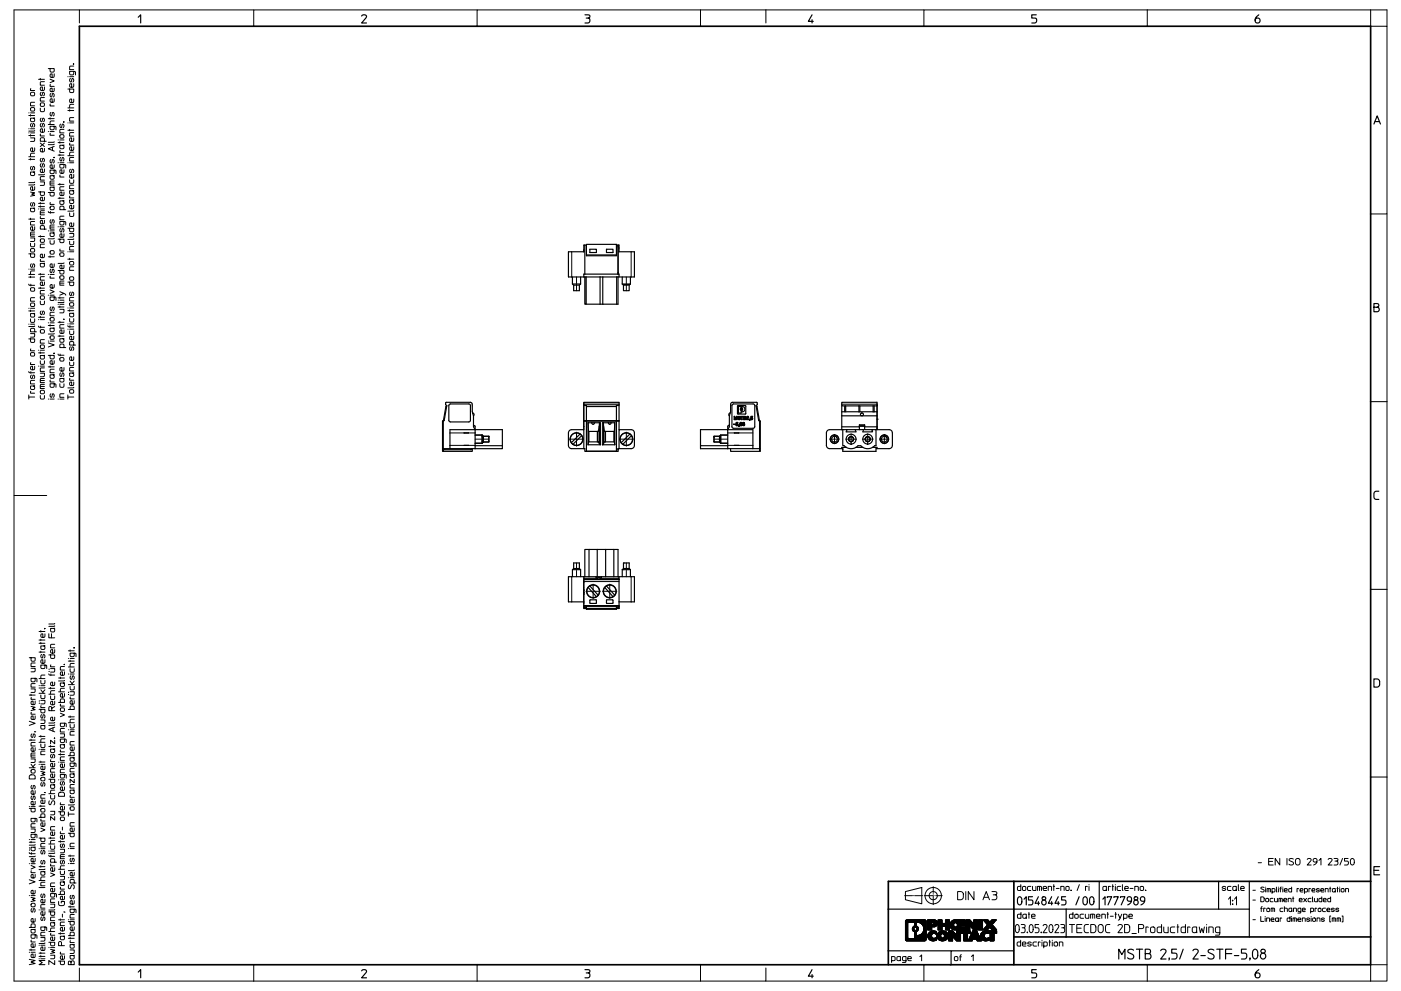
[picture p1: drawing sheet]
<svg xmlns="http://www.w3.org/2000/svg" width="420mm" height="297mm" viewBox="0 0 420 297" stroke-linecap="round" stroke-linejoin="round" font-family="sans-serif">
<g fill="none" stroke="#000" stroke-width=".3">
<path d="M22 19.1l.1 .2zM22.1 19.2h.1M22.1 19.8h-1l-.2 .3v.8h1.2M23.8 3h-19.6v145.5h9.8M76.1 3h-52.3v3.9M143 3h-66.9v4.9M210 3h-67v4.9M210 3v4.9M210 3h67M229.6 3v3.9M343.9 3h-66.9v4.9M343.9 3v4.9"/>
<path d="M343.9 3h71.9v4.9M410.9 3v4.9h4.9v56.2h-4.9M8.6 39.8h.1M8.6 38.6h.1M8.6 34.6h1.8M8.6 33.8h.1M9.2 34.4v.4M9.2 39.8h1.2M9.2 38.6h1.2M9.2 33.8h1.2M9.2 32.4l.8-.2a.56 .56 0 0 1 .4 .6 .56 .56 0 0 1-.4 .5l-.8-.1zM9.2 26.6v.5h1.2"/>
<path d="M9.3 27.7h.7a.56 .56 0 0 1 .4 .5 .56 .56 0 0 1-.4 .5h-.5a.61 .61 0 0 1-.2-1zM9.4 37a.48 .48 0 0 0-.3 .6 .48 .48 0 0 0 .6 .3l.2-.9a.53 .53 0 0 1 .5 .5 .53 .53 0 0 1-.3 .6M10.4 39.1l-1.8 .2M10.4 35.3l-1.2 .1 .1 1h1l.1-.6-.3-.4M10.4 30.7h-1l-.2 .2v.8h1.2M11.6 23.8h1.7M12.1 32.4v.9l.3 .2 .8-.2 .1-.9M12.1 23.5v.5M12.3 30.9l.7-.1a.56 .56 0 0 1 .3 .6 .56 .56 0 0 1-.3 .5h-.6a.61 .61 0 0 1-.1-1zM12.3 37a.48 .48 0 0 0-.3 .6 .48 .48 0 0 0 .6 .3l.2-.9a.53 .53 0 0 1 .6 .5 .53 .53 0 0 1-.3 .6M12.3 35.4a.48 .48 0 0 0-.3 .6 .48 .48 0 0 0 .6 .3l.2-.8a.53 .53 0 0 1 .6 .4 .53 .53 0 0 1-.3 .6M12.3 27.7a.48 .48 0 0 0-.3 .6 .48 .48 0 0 0 .6 .3l.2-.9a.53 .53 0 0 1 .6 .4 .53 .53 0 0 1-.3 .6"/>
<path d="M13.3 38.6l-.1 .9-.8 .2a.55 .55 0 0 1-.3-.7 .55 .55 0 0 1 .6-.4v1.1M13.3 29.2h-1l-.2 .3v.8h1.2M13.3 26.1l-.1 .9-.8 .1a.55 .55 0 0 1-.3-.6 .55 .55 0 0 1 .6-.4v1M13.3 24.5h-1l-.2 .2v.8h1.2M14.5 20.6h1.7v.9l-1 .1-.2-1M14.5 39.4h.1M14.5 37.3h1.7M14.5 35.5h1.7M15 23.7l1.2 .6-1.2 .5M15 35.3v.4M15 39.4h1.2M15.1 40l-.1 .5h1.2"/>
<path d="M15.1 31.2l-.1 .6h1.2M15.1 25.3l-.1 .6h1.2M15.3 33.7a.48 .48 0 0 0-.4 .6 .48 .48 0 0 0 .6 .3l.3-.9a.53 .53 0 0 1 .5 .5 .53 .53 0 0 1-.3 .6M15.3 28a.48 .48 0 0 0-.4 .6 .48 .48 0 0 0 .6 .3l.3-.8a.53 .53 0 0 1 .5 .4 .53 .53 0 0 1-.3 .6M16.2 37.8l-.1 1.1h-.7l-.3-.2-.1-.9h1.4l.4 .3v.8M16.2 36.3h-1l-.2 1M16.2 29.6v.9l-.8 .2a.55 .55 0 0 1-.4-.7 .55 .55 0 0 1 .6-.4v1.1M16.2 26.4v.9l-.8 .2a.55 .55 0 0 1-.4-.7 .55 .55 0 0 1 .6-.4v1.1M16.2 22.1v1l-.8 .1a.55 .55 0 0 1-.4-.6 .55 .55 0 0 1 .6-.5v1.1M18.2 37.2a.48 .48 0 0 0-.3 .6 .48 .48 0 0 0 .6 .3l.2-.9a.53 .53 0 0 1 .5 .4 .53 .53 0 0 1-.3 .6M19 36.5l.2 .2zM19.1 36.6h.1"/>
<path d="M19.2 38.8h-1l-.3 .2v.8h1.3M20.3 26.7h1.8l-.1 .9-1 .1-.1-1M20.3 39h1.8M20.3 36.8h.1M20.3 33.1h1.8M20.3 32.3h1.8M20.3 23h.1M20.9 32.9v.4M20.9 38.8v.4M20.9 36.8h1.2M20.9 23h1.2M21.1 23.5a.48 .48 0 0 0-.3 .6 .48 .48 0 0 0 .6 .3l.2-.8a.53 .53 0 0 1 .5 .4 .53 .53 0 0 1-.3 .6"/>
<path d="M22.1 39.7h-1l-.2 .3v.8h1.2M22.1 35.2h-1l-.2 .3v.8h1.2M22.1 31.3h-1.1l-.1 1M22.1 29.7l-.1 .9-.8 .1a.55 .55 0 0 1-.3-.6 .55 .55 0 0 1 .6-.4v1M22.1 25.1l-.1 .9-.8 .2a.55 .55 0 0 1-.3-.7 .55 .55 0 0 1 .6-.4v1.1M22.1 21.4l-.2 1-.9-.1-.1-.9h1.4l.3 .1v1M8.6 47.8h1.8M8.6 47h1.8M8.6 40.6h1.8M9.2 57.6l1.2 .2-.9 .4 .9 .3-1.2 .3M9.2 41.3h1.2l-.2 1-1 .1M9.2 40.4v.4"/>
<path d="M9.2 47.5v.4M9.4 49.9a.48 .48 0 0 0-.3 .6 .48 .48 0 0 0 .6 .3l.2-.9a.53 .53 0 0 1 .5 .4 .53 .53 0 0 1-.3 .6M10.4 56l-.1 .9-.8 .1a.55 .55 0 0 1-.3-.6 .55 .55 0 0 1 .6-.4v1M10.4 55.3l-1.8 .1M10.4 54.6l-1.8 .1M10.4 51.5l-1.2 .1 .1 .9h1l.1-.5-.3-.4M10.4 45.9l-1.1 .1-.1 1M10.4 44.3l-.1 1-.8 .1a.55 .55 0 0 1-.3-.7 .55 .55 0 0 1 .6-.4v1.1M11.6 57.5h1.7l-.1 .9-.9 .1-.2-1M12.1 54.5h1.2l-.2 1-1 .1M12.1 42.9l1.2 1M12.2 40.2l-.1 .6h1.2"/>
<path d="M12.3 49a.48 .48 0 0 0-.3 .6 .48 .48 0 0 0 .6 .4l.2-.9a.53 .53 0 0 1 .6 .4 .53 .53 0 0 1-.3 .6M12.3 47.5a.48 .48 0 0 0-.3 .6 .48 .48 0 0 0 .6 .3l.2-.9a.53 .53 0 0 1 .6 .4 .53 .53 0 0 1-.3 .6M13.3 59.1l-.1 .9-.8 .2a.55 .55 0 0 1-.3-.7 .55 .55 0 0 1 .6-.4v1.1M13.3 52.9h-1l-.2 .3v.8h1.2M13.3 52.2l-1.7 .2M13.3 50.6l-.1 1-.8 .1a.55 .55 0 0 1-.3-.7 .55 .55 0 0 1 .6-.4v1.1M13.3 44.5l-.1 .9-.8 .1a.55 .55 0 0 1-.3-.6 .55 .55 0 0 1 .6-.4v1M13.3 42.3l-.2-1-.9 .1-.1 .9h1.7M13.3 42.9l-1.2 1M14.5 57.7h1.7v.9l-1 .1-.2-1M15 54.9h1.2M15.3 47.8a.48 .48 0 0 0-.4 .6 .48 .48 0 0 0 .6 .3l.3-.8a.53 .53 0 0 1 .5 .4 .53 .53 0 0 1-.3 .6"/>
<path d="M15.7 44.1v1M16.1 47.1l.1 .2zM16.2 47.2h.1M16.2 56l-1.2 .1 .1 1h1l.1-.6-.3-.4M16.2 54.2h-1l-.2 .3v1h1.2M16.2 52.6l-1.2 .1 .1 .9h1l.1-.5-.3-.4M16.2 51l-.1 1h-.7l-.3-.2-.1-.8h1.4l.4 .2v.8M16.2 49.4v.9l-.8 .2a.55 .55 0 0 1-.4-.7 .55 .55 0 0 1 .6-.4v1.1M16.2 43.9l-1.7 .7 1.7 .7M16.2 43.2l-1.7 .2M16.2 42.5l-1.7 .1M17.4 59.4h1.8"/>
<path d="M17.4 55.3h1.8M17.4 48.8h.1M17.4 46.5h1.8M17.4 42.7h1.8M17.4 41.9h.1M17.9 42.5v.4M17.9 46.2v.5M17.9 55v.4M17.9 59.1v.5M17.9 48.8h1.3M17.9 41.9h1.3M18 52.5l-.1 .6h1.3"/>
<path d="M18 45.1l-.1 .6h1.3M18 40.5l.8-.1a.56 .56 0 0 1 .4 .5 .56 .56 0 0 1-.4 .5l-.8-.1zM18.2 47.2a.48 .48 0 0 0-.3 .6 .48 .48 0 0 0 .6 .3l.2-.9a.53 .53 0 0 1 .5 .5 .53 .53 0 0 1-.3 .6M19.2 57.6l-.1 .9-.8 .1a.55 .55 0 0 1-.4-.6 .55 .55 0 0 1 .7-.4v1M19.2 56h-1l-.3 .2v.8h1.3M19.2 50.9l-.1 .9-.8 .2a.55 .55 0 0 1-.4-.7 .55 .55 0 0 1 .7-.4v1.1M19.2 49.3l-.2 1-1-.1-.1-.9h1.5l.3 .1v1M19.2 43.4l-1.3 .1 .2 1h.9l.2-.6-.3-.4M20.3 48.8h.1M20.3 46.7h1.8M20.9 53.9v.8l.3 .3 .8-.2 .1-.9M20.9 48.8h1.2"/>
<path d="M21 58.7l-.1 .6h1.2M21 42.9l-.1 .6h1.2M21.1 50.7a.48 .48 0 0 0-.3 .6 .48 .48 0 0 0 .6 .3l.2-.8a.53 .53 0 0 1 .5 .4 .53 .53 0 0 1-.3 .6M22.1 59.8l-1.2 .1 .1 1h1l.1-.6-.3-.4M22.1 57.1l-1.2 .1 .1 .9h1l.1-.5-.3-.4M22.1 55.5h-1l-.2 .2v.8h1.2M22.1 52.3l-.1 .9-.8 .2a.55 .55 0 0 1-.3-.7 .55 .55 0 0 1 .6-.4v1.1M22.1 47.2h-1l-.2 .3v.8h1.2M22.1 45.6h-1.1l-.1 1.1M22.1 44l-.1 .9-.8 .2a.55 .55 0 0 1-.3-.7 .55 .55 0 0 1 .6-.4v1.1M22.1 41.3l-.1 1-.8 .1a.55 .55 0 0 1-.3-.7 .55 .55 0 0 1 .6-.4v1.1M8.6 76.1h1.8l-.1 .9-1 .1-.1-1"/>
<path d="M8.6 65.7h1.8M9.2 72.9v.8l.3 .3 .8-.2 .1-.9M9.2 71.3h1.2l-.2 1-1 .1M9.2 65.4v.4M9.2 70.2h1.2M9.2 74.6l.8-.1a.56 .56 0 0 1 .4 .5 .56 .56 0 0 1-.4 .5l-.8-.1zM9.4 79.1a.48 .48 0 0 0-.3 .6 .48 .48 0 0 0 .6 .3l.2-.9a.53 .53 0 0 1 .5 .4 .53 .53 0 0 1-.3 .6M9.4 60.7a.48 .48 0 0 0-.3 .6 .48 .48 0 0 0 .6 .4l.2-.9a.53 .53 0 0 1 .5 .4 .53 .53 0 0 1-.3 .6M10.4 69.6h-1l-.2 .2v1h1.2M10.4 68l-.1 .9-.8 .1a.55 .55 0 0 1-.3-.6 .55 .55 0 0 1 .6-.4v1M10.4 66.4h-1l-.2 .2v.8h1.2M10.4 62.3l-1.2 .1 .1 1h1l.1-.6-.3-.4"/>
<path d="M11.6 70.9h1.7M11.6 62.6h.1M11.6 61.9h1.7M11.6 61h1.7M12.1 60.7v.4M12.1 61.7v.4M12.1 70.6v.4M12.1 63.8h1.2M12.1 62.6h1.2M12.2 77.8l-.1 .5h1.2M12.2 71.7l.8-.1a.56 .56 0 0 1 .3 .5 .56 .56 0 0 1-.3 .5l-.8-.1zM12.2 64.9l-.1 .6h1.2"/>
<path d="M13.3 78.9h-1.2l.1 1h1l.1-.6-.3-.4M13.3 76.2l-.1 .9-.8 .1a.55 .55 0 0 1-.3-.6 .55 .55 0 0 1 .6-.4v1M13.3 73.2h-1l-.2 .2v.8h1.2M13.3 68.7l-.2-1h-.9l-.1 1h1.7M13.3 66l-.1 .9-.8 .2a.55 .55 0 0 1-.3-.7 .55 .55 0 0 1 .6-.4v1.1M13.3 63.2h-1l-.2 .2v1h1.2M14.5 63.4l.3 .3h1.4M14.5 77h1.7M14.5 69.2h.1M15 72.1l.1 .8 .3 .3 .8-.2v-.9M15 76.7v.4M15 69.2h1.2"/>
<path d="M15 68.1h1.2M15.1 75.2l.8-.1a.56 .56 0 0 1 .4 .5 .56 .56 0 0 1-.4 .6l-.8-.2zM15.1 61.9l.8-.1a.56 .56 0 0 1 .4 .5 .56 .56 0 0 1-.4 .5l-.8-.1zM15.1 60.7l-.1 .6h1.2M15.1 63.4v.5M15.3 65.8a.48 .48 0 0 0-.4 .6 .48 .48 0 0 0 .6 .4l.3-.9a.53 .53 0 0 1 .5 .4 .53 .53 0 0 1-.3 .6M16.2 79.1v.9l-.8 .1a.55 .55 0 0 1-.4-.6 .55 .55 0 0 1 .6-.4v1M16.2 71.4l-1.7 .2M16.2 69.7l-1.2 .1 .1 1h1l.1-.6-.3-.4M16.2 67.4h-1l-.2 .3v1h1.2M17.4 71.7h1.8l-.1 .9-1 .1-.2-1M17.4 68h.1"/>
<path d="M17.9 68h1.3M18 75.9l.8-.1a.56 .56 0 0 1 .4 .5 .56 .56 0 0 1-.4 .5l-.8-.1zM18 74.7l-.1 .5h1.3M18.2 68.5a.48 .48 0 0 0-.3 .6 .48 .48 0 0 0 .6 .3l.2-.9a.53 .53 0 0 1 .5 .5 .53 .53 0 0 1-.3 .6M19.2 79.5l-.1 .9-.8 .1a.55 .55 0 0 1-.4-.6 .55 .55 0 0 1 .7-.4v1M19.2 78.8l-1.8 .1M19.2 70.1l-.1 .9-.8 .1a.55 .55 0 0 1-.4-.6 .55 .55 0 0 1 .7-.4v1M19.2 66.4l-.2 1-1-.1-.1-.9h1.5l.3 .1v.9M19.2 64.8h-1l-.3 .3v.7h1.3M19.2 62.8l-.2-1-1 .1-.1 .9h1.8M19.2 60.1l-1.3 .1 .2 1h.9l.2-.6-.3-.4M20.3 68.4h1.8l-.1 .9-1 .1-.1-1"/>
<path d="M20.3 77.7h1.8M20.3 75.5h.1M20.9 72.3v.8l.3 .2 .8-.1 .1-.9M20.9 70h1.2l-.2 1h-1M20.9 63.8v.9l.3 .2 .8-.2 .1-.9M20.9 77.4v.4M20.9 75.5h1.2M21 78.5l.8-.1a.56 .56 0 0 1 .3 .5 .56 .56 0 0 1-.3 .5l-.8-.1zM22.1 80h-1l-.2 .2v.8h1.2M22.1 73.9h-1l-.2 .2v.8h1.2M22.1 71.6l-1.8 .2M22.1 66.8l-.1 .9-.8 .2a.55 .55 0 0 1-.3-.7 .55 .55 0 0 1 .6-.4v1.1"/>
<path d="M22.1 63.1l-1.8 .2M22.1 61.5l-.1 1-.8 .1a.55 .55 0 0 1-.3-.7 .55 .55 0 0 1 .6-.4v1.1M171.4 75.5v7.5M175 75.4h.1M185.3 74h.1M189.2 75.5v7.5M415.8 64.1v168.8M8.6 85.2l.3 .3h1.5M8.6 97.2h.1M8.6 93.2h1.8M8.6 92.4h.1M8.6 83h1.8"/>
<path d="M8.6 82.3h1.8M8.6 80.7h.1M9.2 100h1.2l-.2 1h-1M9.2 95.6v.8l.3 .2 .8-.1 .1-.9M9.2 97.2h1.2M9.2 82.8v.4M9.2 92.9v.5M9.2 92.4h1.2M9.2 80.7h1.2M9.2 90.9l.8-.1a.56 .56 0 0 1 .4 .5 .56 .56 0 0 1-.4 .6l-.8-.2zM9.2 86.4l.8-.2a.56 .56 0 0 1 .4 .5 .56 .56 0 0 1-.4 .6l-.8-.2zM9.2 85.2v.5"/>
<path d="M10.4 99.5l-.2-1.1-1 .1v1h1.7M10.4 97.7l-1.8 .2M10.4 93.9l-1.2 .1 .1 1h1l.1-.6-.3-.4M10.4 89.2h-1l-.2 .3v.8h1.2M10.4 81.2h-1.1l-.1 1.1M11.6 97.7l.3 .4h1.4M11.6 82.2h1.7M11.6 95.8h.1M11.6 95.1h1.7M11.6 86.4h1.7M12.1 90.2v.9l.3 .2 .8-.1 .1-1M12.1 81.9v.5"/>
<path d="M12.1 86.1v.4M12.1 94.8v.5M12.1 95.8h1.2M12.2 98.9l.8-.1a.56 .56 0 0 1 .3 .5 .56 .56 0 0 1-.3 .5l-.8-.1zM12.2 88.8l.8-.2a.56 .56 0 0 1 .3 .6 .56 .56 0 0 1-.3 .5l-.8-.1zM12.2 97.7v.6M12.3 93.2a.48 .48 0 0 0-.3 .6 .48 .48 0 0 0 .6 .4l.2-.9a.53 .53 0 0 1 .6 .4 .53 .53 0 0 1-.3 .6M13.3 87.1h-1l-.2 .2v.8h1.2M13.3 84.5l-.1 .9-.8 .2a.55 .55 0 0 1-.3-.7 .55 .55 0 0 1 .6-.4v1.1M13.3 82.9h-1l-.2 .3v.8h1.2M14.5 82.3h.1M14.5 97.6h1.7"/>
<path d="M14.5 96.8h.1M14.5 88.5h.1M15 86.9l1.2 .5-1.2 .5M15 82.3h1.2M15 97.3v.4M15 96.8h1.2M15 88.5h1.2M15.1 82.8l-.1 .6h1.2M15.2 95.2h.7a.56 .56 0 0 1 .4 .5 .56 .56 0 0 1-.4 .5h-.5a.61 .61 0 0 1-.2-1zM15.3 92a.48 .48 0 0 0-.4 .6 .48 .48 0 0 0 .6 .3l.3-.9a.53 .53 0 0 1 .5 .5 .53 .53 0 0 1-.3 .6M15.3 80.7a.48 .48 0 0 0-.4 .6 .48 .48 0 0 0 .6 .3l.3-.9a.53 .53 0 0 1 .5 .4 .53 .53 0 0 1-.3 .6M16.2 99.9l-1.7 .2"/>
<path d="M16.2 98.3h-1.2l.1 1h1l.1-.6-.3-.4M16.2 93.6h-1l-.2 .2v.8h1.2M16.2 89l-.1 1-.7 .1-.3-.3-.1-.8h1.4l.4 .3v.8M16.2 85.3v.9l-.8 .2a.55 .55 0 0 1-.4-.7 .55 .55 0 0 1 .6-.4v1.1M17.4 81.1h1.8l-.1 .9-1 .1-.2-1M17.4 96.6h1.8M17.4 92h1.8M17.4 91.2h.1M17.4 90h.1M17.4 89.3h1.8M17.9 92.7h1.3l-.2 1-1.1 .1M17.9 87.4l1.3 .5-1.3 .6"/>
<path d="M17.9 89v.4M17.9 91.7v.5M17.9 96.3v.5M17.9 91.2h1.3M17.9 90h1.3M17.9 84.9h1.3M18 82.8l.8-.2a.56 .56 0 0 1 .4 .6 .56 .56 0 0 1-.4 .5l-.8-.1zM19 95.7h.4M19.2 98.9l-.1 .9-.8 .1a.55 .55 0 0 1-.4-.6 .55 .55 0 0 1 .7-.4v1M19.2 97.3h-1l-.3 .3v.7h1.3M19.2 90.5l-1.8 .2M19.2 87.9l.5 .6"/>
<path d="M19.2 84.2h-1l-.3 .3v1h1.3M20.3 97.6l.3 .4h1.5M20.3 84.5h1.8l-.1 1-1 .1-.1-1.1M20.3 98.7h.1M20.3 97.1h.1M20.3 93.1h1.8M20.3 92.3h.1M20.9 99.2v.8l.3 .2 .8-.1 .1-.9M20.9 95.5v.8l.3 .2 .8-.1 .1-.9M20.9 98.7h1.2M20.9 97.1h1.2M20.9 92.8v.5"/>
<path d="M20.9 92.3h1.2M21 90.9l.8-.2a.56 .56 0 0 1 .3 .5 .56 .56 0 0 1-.3 .6l-.8-.2zM21 83.1l.8-.1a.56 .56 0 0 1 .3 .5 .56 .56 0 0 1-.3 .5l-.8-.1zM21 97.6v.5M21.1 87.5a.48 .48 0 0 0-.3 .6 .48 .48 0 0 0 .6 .4l.2-.9a.53 .53 0 0 1 .5 .4 .53 .53 0 0 1-.3 .6M22.1 93.8l-1.2 .1 .1 1h1l.1-.6-.3-.4M22.1 89.1h-1l-.2 .3v.8h1.2M185.3 81.6h.1M8.6 111.4l.3 .3h1.5M8.6 101.6h1.8l-.1 .9-1 .1-.1-1M8.6 118.4v.6M9.2 117.3v.5h1.2"/>
<path d="M9.2 108.7v.5h1.2M9.2 105.8l.8-.1a.56 .56 0 0 1 .4 .5 .56 .56 0 0 1-.4 .5l-.8-.1zM9.2 104.6v.5h1.2M9.2 111.4v.5M9.4 112.4a.48 .48 0 0 0-.3 .6 .48 .48 0 0 0 .6 .3l.2-.8a.53 .53 0 0 1 .5 .4 .53 .53 0 0 1-.3 .6M10.4 119h-1.8v.6M10.4 115.6l-1.2 .1 .1 .9h1l.1-.5-.3-.4M10.4 114h-1l-.2 .3v.8h1.2M10.4 109.8l-.1 .9-.8 .1a.55 .55 0 0 1-.3-.6 .55 .55 0 0 1 .6-.4v1M11.6 109.7h.1M11.6 105.8h1.7M11.6 105h.1"/>
<path d="M12.1 118.5v.9l.3 .2 .8-.1 .1-1M12.1 111.8h1.2l-.2 1.1h-1M12.1 108.1v.9l.3 .2 .8-.1 .1-1M12.1 115.8h1.2M12.1 114h1.2M12.1 109.7h1.2M12.1 105.5v.4M12.1 105h1.2M12.2 117.1l.8-.1a.56 .56 0 0 1 .3 .5 .56 .56 0 0 1-.3 .5l-.8-.1zM12.2 103.5l.8-.1a.56 .56 0 0 1 .3 .5 .56 .56 0 0 1-.3 .5l-.8-.1zM13.3 115.2h-1l-.2 .3v.9h1.2M13.3 113.4h-1l-.2 .3v1h1.2"/>
<path d="M13.3 110.3h-1l-.2 .2v.8h1.2M13.3 106.5l-1.2 .1 .1 .9h1l.1-.6-.3-.3M13.3 101.8h-1l-.2 .3v.7h1.2M14.5 106.5h1.7v.9l-1 .1-.2-1M14.5 102.8l1.7 .6-1.7 .6M14.5 119.6h.1M14.5 109.9h1.7M14.5 102.2h.1M15 119.6h1.2M15 109.7v.4M15 102.2h1.2M15.1 113.9l-.1 .6h1.2"/>
<path d="M15.1 100.8l.8-.2a.56 .56 0 0 1 .4 .6 .56 .56 0 0 1-.4 .5l-.8-.1zM15.3 118a.48 .48 0 0 0-.4 .6 .48 .48 0 0 0 .6 .3l.3-.8a.53 .53 0 0 1 .5 .4 .53 .53 0 0 1-.3 .6M16.1 105.8l.1 .2zM16.2 105.9h.1M16.2 115l-.1 1-.7 .1-.3-.2-.1-.9h1.4l.4 .3v.8M16.2 112.2l-1.2 .1 .1 1h1l.1-.6-.3-.4M16.2 110.7h-1l-.2 .2v.8h1.2M16.2 108.1v.9l-.8 .2a.55 .55 0 0 1-.4-.7 .55 .55 0 0 1 .6-.4v1.1M17.4 106.1l.3 .4h1.5M17.4 119.6h.1M17.4 100.7h1.8M17.9 115l.1 .9 .3 .2 .8-.2 .1-.9"/>
<path d="M17.9 119.6h1.3M17.9 100.5v.4M18 107.3l.8-.1a.56 .56 0 0 1 .4 .5 .56 .56 0 0 1-.4 .5l-.8-.1zM18 106.1v.5M18.2 111.8a.48 .48 0 0 0-.3 .5 .48 .48 0 0 0 .6 .4l.2-.9a.53 .53 0 0 1 .5 .4 .53 .53 0 0 1-.3 .6M19.2 118h-1l-.3 .3v.8h1.3M19.2 113.3l-1.3 .1 .2 1h.9l.2-.6-.3-.4M19.2 110.2l-.1 .9-.8 .1a.55 .55 0 0 1-.4-.6 .55 .55 0 0 1 .7-.4v1M19.2 104.2l-.2-1h-1l-.1 1h1.8M19.2 101.4l-1.3 .1 .2 1h.9l.2-.6-.3-.4M20.3 118.4v.6M20.9 108.5v.9l.3 .2 .8-.1 .1-1"/>
<path d="M21 116.9l.8-.1a.56 .56 0 0 1 .3 .5 .56 .56 0 0 1-.3 .5l-.8-.1zM21 113.4l-.1 .6h1.2M21.1 103.9a.48 .48 0 0 0-.3 .6 .48 .48 0 0 0 .6 .4l.2-.9a.53 .53 0 0 1 .5 .4 .53 .53 0 0 1-.3 .6M22.1 119h-1.8v.6M22.1 116.1l-1.8 .2M22.1 114.5l-.1 .9-.8 .1a.55 .55 0 0 1-.3-.6 .55 .55 0 0 1 .6-.4v1M22.1 111.7l-1.2 .1 .1 1h1l.1-.6-.3-.4M22.1 110.1h-1l-.2 .3v.8h1.2M22.1 106.9l-.1 1-.8 .1a.55 .55 0 0 1-.3-.6 .55 .55 0 0 1 .6-.5v1.1M22.1 103.4l-.2-1-.9 .1-.1 .9h1.7M22.1 100.8l-.1 .9-.8 .1a.55 .55 0 0 1-.3-.6 .55 .55 0 0 1 .6-.4v1M134.9 133.5h7.5"/>
<path d="M134.9 129.8h7.5M175 121.6h.1M175 127.9h.1M175 126.3h10.6M175 120.8h10.6M179.7 126.7v6.4M180 126.7v6.6M180.6 126.7v6.6M180.9 126.7v6.4M218.2 133.5h7.5M218.2 129.8h7.5M222.1 122.6h.4"/>
<path d="M222.3 122.4v.4M252.4 121.1h10.5M257.6 127.8h1.6M257.6 127.3h1.6M262.9 121.6h.1M262.9 127.9h.1M410.9 120.4h4.9M4.2 148.5v145.5h205.8M171.4 172.8v7.6M175 174.6h.1M175 174.3h10.6M175 173.7h10.6"/>
<path d="M178.7 173h1.6M189.2 172.8v7.6M410.9 176.6h4.9M8.8 197.1h1.7v.9l-1 .1-.2-1M10.5 198.7h-1l-.2 .3v.8h1.2M11.7 195.4h1.8M11.7 192.8h1.8M11.7 191.8h1.8M11.7 189.3h1.8M12.2 189v.4M12.2 191.6v.4M12.2 192.5v.5"/>
<path d="M12.2 195.2v.4M12.5 196.1a.48 .48 0 0 0-.3 .6 .48 .48 0 0 0 .6 .4l.2-.9a.53 .53 0 0 1 .5 .4 .53 .53 0 0 1-.3 .6M13.3 188.3l.2 .2zM13.4 188.4h.1M13.5 199.3l-.2 1-.7 .1-.3-.2-.1-.9h1.4l.4 .3v.8M13.5 197.7l-.1 1-.8 .1a.55 .55 0 0 1-.4-.7 .55 .55 0 0 1 .7-.4v1.1M13.5 193.5l-1.3 .1 .2 1h.9l.2-.6-.3-.4M13.5 190l-.1 .9-.8 .1a.55 .55 0 0 1-.4-.6 .55 .55 0 0 1 .7-.4v1M14.6 196.3h1.8l-.1 .9-1 .1-.1-1M14.6 189.9v1.3h1.8M15.3 199.3l-.1 .5h1.2M15.4 189.9v1.3"/>
<path d="M16.4 194.7l-.1 .9-.8 .1a.55 .55 0 0 1-.3-.6 .55 .55 0 0 1 .6-.4v1M16.4 193.1h-1l-.2 .3v.8h1.2M16.4 188.2l-1.2 .1 .1 1h1l.1-.6-.3-.4M16.4 187.5l-1.8 .2M16.4 186.8l-1.8 .2M19.2 199.1l.1 .1zM19.3 199.1h.1M19.3 199.8h-1l-.2 .2v.8h1.2M20.5 199.9h1.8M20.5 198.1h1.8M20.5 197.3h.1M20.5 195h1.8"/>
<path d="M21 194.8v.4M21 197.9v.4M21 197.3h1.3M22.1 194.1l.2 .1zM22.2 194.2h.1M22.3 198.8l-1.1 .1-.2 1M22.3 195.7l-.2 1.1h-.7l-.3-.2-.1-.9h1.4l.4 .3v.8M175 180.4h.1M175 182.2h.8M175 181.5h10.6M175 181.7h10.6M175.8 182.4h9"/>
<path d="M184.8 182.2h.8M8.8 216.2l1.7 .6-1.7 .6M8.8 208.3h1.7M9.3 211.7l1.2 .3-.8 .3 .8 .4-1.2 .2M9.3 206.5h1.2l-.1 1h-1.1M9.3 200.3h1.2l-.1 1h-1.1M9.3 208v.5M9.4 213.5l-.1 .5h1.2M9.4 209l-.1 .6h1.2M9.6 220a.48 .48 0 0 0-.4 .6 .48 .48 0 0 0 .6 .3l.3-.9a.53 .53 0 0 1 .5 .4 .53 .53 0 0 1-.3 .6M10.4 219.3l.3 .1M10.5 214.6v.9l-.8 .1a.55 .55 0 0 1-.4-.6 .55 .55 0 0 1 .6-.4v1"/>
<path d="M10.5 210.1v.9l-.8 .2a.55 .55 0 0 1-.4-.7 .55 .55 0 0 1 .6-.4v1.1M10.5 204.9h-1l-.2 .2v.8h1.2M10.5 203.3l-.1 1-1-.1-.1-.9h1.4l.4 .2v.8M11.7 212.6h1.8l-.1 .9-1 .1-.2-1M11.7 207.8h1.8M11.7 205.5h.1M11.7 203.4h1.8M11.8 210.1h.1M11.8 210.7h.1M12.2 215.8h1.3l-.2 1h-1.1M12.2 209.9h1.3l-.2 1-1.1 .1M12.2 208.3l.1 .8 .3 .3 .8-.2 .1-.9"/>
<path d="M12.2 203.9l.1 .8 .3 .3 .8-.2 .1-.9M12.2 206.7l.8 1.1M12.2 205.5h1.3M12.3 211.5l-.1 .6h1.3M12.5 214.2a.48 .48 0 0 0-.3 .6 .48 .48 0 0 0 .6 .3l.2-.9a.53 .53 0 0 1 .5 .4 .53 .53 0 0 1-.3 .6M13.5 217.4h-1.3l.2 1h.9l.2-.6-.3-.4M13.5 206l-1.8 .2M13.5 202.3l-1.1 .1-.2 1M13.5 206.7l-.7 .8M14.6 202l.3 .3h1.5M14.6 208h1.8M14.6 206.3h1.8"/>
<path d="M14.7 200.6h.1M14.7 201.2h.1M15.2 208.6v.8l.3 .2 .8-.1 .1-.9M15.2 200.4h1.2l-.2 1h-1M15.2 206v.5M15.3 202v.5M15.5 213h.9M15.9 218.1v1M16.4 217.9l-1.8 .7 1.8 .7M16.4 217.2l-1.8 .2M16.4 216.5l-1.8 .2M16.4 214.9l-.1 1-.8 .1a.55 .55 0 0 1-.3-.7 .55 .55 0 0 1 .6-.4v1.1"/>
<path d="M16.4 211.8l-.9 .5a.45 .45 0 0 0-.4-.6 .45 .45 0 0 0-.5 .4v.9h.9v-.7M16.4 210.2l-.1 .9-.8 .1a.55 .55 0 0 1-.3-.6 .55 .55 0 0 1 .6-.4v1M16.4 207h-1.1l-.1 1M16.4 204.4l-.1 1-.8 .1a.55 .55 0 0 1-.3-.7 .55 .55 0 0 1 .6-.4v1.1M17.6 210.5h1.7l-.1-.9-.9-.1-.2 1M17.6 207.3h1.7M17.6 203.2h1.7M18.1 219.9h1.2l-.1 1-1.1 .1M18.1 213.7l1.2 .6-1.2 .5M18.1 202.9v.5M18.2 212.3l.8-.2a.56 .56 0 0 1 .3 .6 .56 .56 0 0 1-.3 .5l-.8-.1zM18.2 211l-.1 .6h1.2"/>
<path d="M19.3 218.3h-1l-.2 .3v.8h1.2M19.3 216.7l-.1 1h-1l-.1-1h1.4l.3 .2 .1 .9M19.3 207.9l-.1 .9-.8 .1a.55 .55 0 0 1-.3-.6 .55 .55 0 0 1 .6-.4v1M19.3 206.3h-1l-.2 1M19.3 204.6l-1.2 .1 .1 1h1l.1-.6-.3-.4M19.3 203.9l-1.7 .2M19.3 201.3l-.1 1-.8 .1a.55 .55 0 0 1-.3-.6 .55 .55 0 0 1 .6-.5v1.1M20.5 212.6h1.8l-.1-.9-1-.1-.2 1M20.5 205.2h1.8M20.5 218.7h.1M20.5 216.6h1.8M20.5 214.8h1.8"/>
<path d="M20.5 202h.1M20.6 207.5h.1M20.6 208.1h.1M21 217.1l.1 .9 .3 .2 .8-.1 .1-1M21 207.3h1.3l-.2 1-1.1 .1M21 205.7l.1 .8 .3 .3 .8-.2 .1-.9M21 200.4l.1 .9 .3 .2 .8-.2 .1-.9M21 214.6v.4M21 218.7h1.3M21 204.1l.8 1.1M21 202h1.3M21.1 208.9l-.1 .6h1.3"/>
<path d="M21.3 202.5a.48 .48 0 0 0-.3 .6 .48 .48 0 0 0 .5 .4l.3-.9a.53 .53 0 0 1 .5 .4 .53 .53 0 0 1-.3 .6M22.3 219.2h-1.1l-.2 .3v.8h1.3M22.3 215.5l-1.1 .1-.2 1M22.3 210l-.1 .9-.8 .1a.55 .55 0 0 1-.4-.6 .55 .55 0 0 1 .6-.4v1M22.3 204.1l-.7 .8M8.8 230.1h1.7M8.8 221.8h1.7M8.9 232.4l.4-.2 .9 .1 .3 .3v.8h-1.7zM9.3 227.5h1.2l-.1 1h-1.1M9.3 221.5v.5M9.3 229l.8 1.1M9.3 226.3h1.2"/>
<path d="M9.4 230.8l.8-.2a.56 .56 0 0 1 .4 .6 .56 .56 0 0 1-.4 .5l-.8-.1zM9.6 238.6a.48 .48 0 0 0-.4 .6 .48 .48 0 0 0 .6 .3l.3-.9a.53 .53 0 0 1 .5 .4 .53 .53 0 0 1-.3 .6M9.6 235.4a.48 .48 0 0 0-.4 .6 .48 .48 0 0 0 .6 .3l.3-.9a.53 .53 0 0 1 .5 .4 .53 .53 0 0 1-.3 .6M10.5 237v.9l-.8 .1a.55 .55 0 0 1-.4-.6 .55 .55 0 0 1 .6-.4v1M10.5 225.7h-1l-.2 .3v.9h1.2M10.5 224.1v.9l-.8 .2a.55 .55 0 0 1-.4-.7 .55 .55 0 0 1 .6-.4v1.1M10.5 222.5h-1l-.2 .3v.8h1.2M10.5 229l-.6 .8M11.7 229.1h.1M11.7 228.4h1.8M11.7 224.6h.1M11.7 222.5h1.8"/>
<path d="M11.7 220.7h1.8M12.2 231.2l1.3 .3-.9 .3 .9 .4-1.3 .2M12.2 223l.1 .8 .3 .3 .8-.2 .1-.9M12.2 220.4v.5M12.2 228.1v.5M12.2 229.1h1.3M12.2 224.6h1.3M12.3 233.1l.8-.1a.56 .56 0 0 1 .4 .5 .56 .56 0 0 1-.4 .5l-.8-.1zM12.5 234.6a.48 .48 0 0 0-.3 .5 .48 .48 0 0 0 .6 .4l.2-.9a.53 .53 0 0 1 .5 .4 .53 .53 0 0 1-.3 .6M13.3 237.5l.3 .1M13.5 239.8l-.1 .9-.8 .1a.55 .55 0 0 1-.4-.6 .55 .55 0 0 1 .7-.4v1M13.5 238.2h-1l-.3 .2v.8h1.3"/>
<path d="M13.5 229.6l-.1 .9-.8 .2a.55 .55 0 0 1-.4-.7 .55 .55 0 0 1 .7-.4v1.1M13.5 225.1h-1l-.3 .3v.8h1.3M13.5 221.4l-1.1 .1-.2 1M14.6 233.5h1.8l-.1 1-1 .1-.1-1.1M14.6 237.9h1.8M14.6 223.7h1.8M15.2 238.4v.8l.3 .2 .8-.1 .1-.9M15.2 223.4v.5M15.3 227.7l-.1 .5h1.2M15.4 226.1a.48 .48 0 0 0-.3 .6 .48 .48 0 0 0 .6 .3l.2-.9a.53 .53 0 0 1 .5 .4 .53 .53 0 0 1-.3 .6M16.3 221.2l.1 .1zM16.4 221.2h.1"/>
<path d="M16.4 236.8h-1.1l-.1 1.1M16.4 235.1l-1.2 .1 .1 1h1l.1-.6-.3-.4M16.4 231.9l-.1 1-.8 .1a.55 .55 0 0 1-.3-.6 .55 .55 0 0 1 .6-.5v1.1M16.4 230.4h-1l-.2 .2v.8h1.2M16.4 228.8l-.1 .9-.8 .1a.55 .55 0 0 1-.3-.6 .55 .55 0 0 1 .6-.4v1M16.4 224.4l-1.2 .1 .1 1h1l.1-.6-.3-.4M16.4 221.9v1l-1.2-1v1M17.6 233.7h.1M17.6 228.4h.1M17.6 226.1h1.7M17.7 237.6l.4-.2 .9 .1 .3 .3v.9h-1.7zM18.1 225.9v.4"/>
<path d="M18.1 233.7h1.2M18.1 228.4h1.2M18.2 224.8l-.1 .5h1.2M18.4 234.2a.48 .48 0 0 0-.4 .6 .48 .48 0 0 0 .6 .4l.2-.9a.53 .53 0 0 1 .6 .4 .53 .53 0 0 1-.3 .6M19.3 235.8l-.1 1-.8 .1a.55 .55 0 0 1-.3-.7 .55 .55 0 0 1 .6-.4v1.1M19.3 232.1l-.1 1h-1l-.1-1h1.4l.3 .2 .1 .9M19.3 230.5h-1l-.2 .3v.8h1.2M19.3 229l-.1 .9-.8 .1a.55 .55 0 0 1-.3-.6 .55 .55 0 0 1 .6-.4v1M19.3 226.8h-1l-.2 .3v.8h1.2M19.3 223.1l-1.2 .1 .1 .9h1l.1-.5-.3-.4M19.3 221.5l-.1 1-1-.1-.1-.9h1.4l.3 .1 .1 1M20.5 226.5h1.8l-.1-.9-1-.1-.2 1"/>
<path d="M21.1 238.4l-.1 .6h1.3M22.3 239.5l-.1 .9-.8 .1a.55 .55 0 0 1-.4-.6 .55 .55 0 0 1 .6-.4v1M22.3 236.7l-1.3 .1 .2 1h.9l.2-.6-.4-.4M22.3 235.1h-1.1l-.2 .3v.8h1.3M22.3 233.5v1.1l-1.3-1.1v1.1M22.3 231.9h-1.3l.2 1h.9l.2-.6-.4-.4M22.3 230.3h-1.1l-.2 .2v.8h1.3M22.3 228.7l-.2 1h-.7l-.3-.2-.1-.8h1.4l.4 .3v.7M22.3 227l-1.3 .1 .2 1h.9l.2-.6-.4-.4M22.3 223.8l-.1 1-.8 .1a.55 .55 0 0 1-.4-.7 .55 .55 0 0 1 .6-.4v1.1M22.3 222.2h-1.1l-.2 .3v.8h1.3M410.9 232.9h4.9"/>
<path d="M415.8 232.9v61.1h-4.9M8.8 255.5l.3 .4h1.4M8.8 242.3h1.7v.9l-1 .1-.2-1M8.8 258.9h.1M8.8 252.4h1.7M8.8 251.6h.1M8.8 241.7h.1M8.9 254.7h.1M8.9 254.1h.1M9.3 259.4l1.2 .5-1.2 .5M9.3 248.4h1.2l-.1 1.1h-1.1M9.3 252.1v.5"/>
<path d="M9.3 258.9h1.2M9.3 251.6h1.2M9.3 241.7h1.2M9.4 255.5v.5M10.5 257.3v.9l-.8 .1a.55 .55 0 0 1-.4-.6 .55 .55 0 0 1 .6-.4v1M10.5 256.6l-1.7 .1M10.5 253.8l-1.2 .1 .1 1h1l.1-.6-.3-.4M10.5 253.1l-1.7 .2M10.5 250l-.1 1h-1l-.1-1h1.4l.4 .3v.8M10.5 246.9h-1l-.2 .2v.8h1.2M10.5 245.3l-.1 1-1-.1-.1-.9h1.4l.4 .2v.8M10.5 240.2v.9l-.8 .1a.55 .55 0 0 1-.4-.6 .55 .55 0 0 1 .6-.4v1"/>
<path d="M11.7 251.2h1.8l-.1 .9-1 .1-.2-1M11.7 245h1.8l-.1-1-1-.1-.2 1.1M11.7 259.7h1.8M11.7 254.4h.1M11.7 241.6h1.8M12.2 248.2l1.3 .5-1.3 .5M12.2 241.3v.5M12.2 259.5v.4M12.2 254.4h1.3M12.3 245.5l-.1 .6h1.3M12.4 242.4l.7-.1a.56 .56 0 0 1 .4 .5 .56 .56 0 0 1-.4 .6h-.5a.61 .61 0 0 1-.2-1zM12.5 257.9a.48 .48 0 0 0-.3 .6 .48 .48 0 0 0 .6 .3l.2-.9a.53 .53 0 0 1 .5 .4 .53 .53 0 0 1-.3 .6"/>
<path d="M12.5 254.9a.48 .48 0 0 0-.3 .6 .48 .48 0 0 0 .6 .3l.2-.9a.53 .53 0 0 1 .5 .4 .53 .53 0 0 1-.3 .6M13.5 252.8h-1l-.3 .2v.8h1.3M13.5 246.6l-.1 .9-.8 .1a.55 .55 0 0 1-.4-.6 .55 .55 0 0 1 .7-.4v1M14.6 256.3l.3 .3h1.5M14.6 255.1h.1M14.6 252.9h1.8M14.6 251.2h1.8M14.8 240a.61 .61 0 0 0-.2 .7 .61 .61 0 0 0 .6 .4l.4-.9a.48 .48 0 0 1 .6-.2 .48 .48 0 0 1 .2 .7l-.2 .5M15.2 253.5v.8l.3 .2 .8-.1 .1-.9M15.2 243.2h1.2l-.2 1h-1M15.2 255.1h1.2M15.2 250.9v.5"/>
<path d="M15.3 258.9l-.1 .6h1.2M15.3 256.3v.5M16.4 258.4l-.2-1-.9 .1-.1 .9h1.7M16.4 255.6l-1.8 .2M16.4 251.9h-1.1l-.1 1M16.4 249.3l-.1 1-.8 .1a.55 .55 0 0 1-.3-.7 .55 .55 0 0 1 .6-.4v1.1M16.4 247.7h-1l-.2 .3v.8h1.2M16.4 244.7v1.1l-1.2-1.1v1.1M17.6 243.3h1.7l-.1 .9-.9 .1-.2-1M17.6 252.2h1.7M18.1 254.5h1.2l-.1 1-1.1 .1M18.1 252v.4"/>
<path d="M18.1 256.7h1.2M18.2 249.3l-.1 .6h1.2M18.2 245l.8-.1a.56 .56 0 0 1 .3 .5 .56 .56 0 0 1-.3 .5l-.8-.1zM18.2 240.6l-.1 .6h1.2M18.4 257.9a.48 .48 0 0 0-.4 .6 .48 .48 0 0 0 .6 .3l.2-.9a.53 .53 0 0 1 .6 .4 .53 .53 0 0 1-.3 .6M18.4 252.9a.48 .48 0 0 0-.4 .6 .48 .48 0 0 0 .6 .4l.2-.9a.53 .53 0 0 1 .6 .4 .53 .53 0 0 1-.3 .6M18.7 247.9v.9M19.3 259.5h-1l-.2 1M19.3 256.1h-1l-.2 .3v1h1.2M19.3 250.4l-.1 .9-.8 .1a.55 .55 0 0 1-.3-.6 .55 .55 0 0 1 .6-.4v1M19.3 241.7l-.1 .9-.8 .2a.55 .55 0 0 1-.3-.7 .55 .55 0 0 1 .6-.4v1.1M20.5 249.7h1.8l-.1 .9-1 .1-.2-1"/>
<path d="M20.5 258.8h.1M20.5 256.5h1.8M20.5 254.3h.1M20.5 243.4v.6M21 256.2v.5M21 258.8h1.3M21 254.3h1.3M21.1 241.9l.8-.1a.56 .56 0 0 1 .4 .5 .56 .56 0 0 1-.4 .5l-.8-.1zM21.3 257.2a.48 .48 0 0 0-.3 .6 .48 .48 0 0 0 .5 .3l.3-.8a.53 .53 0 0 1 .5 .4 .53 .53 0 0 1-.3 .6M22.3 252.7h-1.1l-.2 .3v.8h1.3M22.3 248.1l-.1 1-.8 .1a.55 .55 0 0 1-.4-.7 .55 .55 0 0 1 .6-.4v1.1M22.3 246.5h-1.1l-.2 .3v.8h1.3"/>
<path d="M22.3 244h-1.8v.6M22.3 241.1l-1.8 .2M377.2 258.6h1M380.3 258.2h1.2M381.7 257.3h-1.4v1.9h1.4M383.7 257.3v1.9l-1.4-1.9v1.9M385.8 257.3v1.9M387.7 257.5a.68 .68 0 0 0-.7-.3 .68 .68 0 0 0-.5 .7l1 .4a.54 .54 0 0 1 .2 .8 .54 .54 0 0 1-.8 .1l-.5-.2M388.6 257.4a.69 .69 0 0 1 1.1 .5v.8a.69 .69 0 0 1-.7 .6 .69 .69 0 0 1-.6-.6v-.8zM391.9 257.6a.58 .58 0 0 1 .7-.3 .58 .58 0 0 1 .4 .7l-1.1 1.2h1.2M394.8 258.4h-.7a.62 .62 0 0 1-.4-.9 .62 .62 0 0 1 .9-.3 .62 .62 0 0 1 .2 .9l-.2 .6-.8 .5M395.4 257.9l.6-.6v1.9"/>
<path d="M398.2 257.6a.58 .58 0 0 1 .7-.3 .58 .58 0 0 1 .3 .7l-1 1.2h1.1M399.9 257.3l1.2 .1v.5l-.4 .2a.62 .62 0 0 1 .4 .6 .62 .62 0 0 1-.4 .5h-.8M400.2 258.1h.5M402.5 257.3l-.8 1.9M404.1 257.3h-1v.8h.7a.61 .61 0 0 1 .4 .6 .61 .61 0 0 1-.4 .5h-.7M405 257.5a.58 .58 0 0 1 .7-.2 .58 .58 0 0 1 .3 .7v.5a.6 .6 0 0 1-.6 .7 .6 .6 0 0 1-.6-.7zM8.8 277.9h1.7v-.9l-1-.1-.2 1M8.8 263.7l1.7 .6-1.7 .6M8.8 268.4h.1M9.3 268.9l1.2 .3-.8 .4 .8 .3-1.2 .3M9.3 268.4h1.2M9.4 270.8l.8-.1a.56 .56 0 0 1 .4 .5 .56 .56 0 0 1-.4 .6l-.8-.2z"/>
<path d="M9.4 261l-.1 .5h1.2M9.6 272.3a.48 .48 0 0 0-.4 .6 .48 .48 0 0 0 .6 .3l.3-.9a.53 .53 0 0 1 .5 .5 .53 .53 0 0 1-.3 .6M10.5 278.5l-1.2 .1 .1 .9h1l.1-.5-.3-.4M10.5 275.3v.9l-.8 .2a.55 .55 0 0 1-.4-.7 .55 .55 0 0 1 .6-.4v1.1M10.5 266.8v1l-.8 .1a.55 .55 0 0 1-.4-.7 .55 .55 0 0 1 .6-.4v1.1M10.5 262.1v.9l-.8 .1a.55 .55 0 0 1-.4-.6 .55 .55 0 0 1 .6-.4v1M11.7 272.7h.1M11.7 266h1.8M11.7 263.9h1.8M12.2 272.7h1.3M12.5 274.8a.48 .48 0 0 0-.3 .6 .48 .48 0 0 0 .6 .3l.2-.8a.53 .53 0 0 1 .5 .4 .53 .53 0 0 1-.3 .6M12.5 267.9a.48 .48 0 0 0-.3 .6 .48 .48 0 0 0 .6 .4l.2-.9a.53 .53 0 0 1 .5 .4 .53 .53 0 0 1-.3 .6"/>
<path d="M13.5 279.4h-1l-.3 .3v.8h1.3M13.5 277.8l-.2 1-.7 .1-.3-.2-.1-.9h1.4l.4 .3v.8M13.5 273.2l-.1 1-.8 .1a.55 .55 0 0 1-.4-.7 .55 .55 0 0 1 .7-.4v1.1M13.5 271.1h-1l-.3 .3v.8h1.3M13.5 269.5l-.1 .9-.8 .2a.55 .55 0 0 1-.4-.7 .55 .55 0 0 1 .7-.4v1.1M13.5 264.4h-1l-.3 .3v.8h1.3M13.5 262.8l-1.1 .1-.2 1M13.5 261.1l-1.3 .1 .2 1h.9l.2-.6-.3-.4M13.5 260.4l-1.8 .2M14.6 273.3h1.8l-.1 .9-1 .1-.1-1M14.6 279.2h1.8M15.2 271h1.2l-.2 1h-1"/>
<path d="M15.2 261.6l1.2 .6-1.2 .5M15.3 279.7l-.1 .6h1.2M16.4 278.1l-1.1 .1-.1 1M16.4 276.4l-1.2 .1 .1 1h1l.1-.6-.3-.4M16.4 274.9h-1l-.2 .2v.8h1.2M16.4 272.6l-1.8 .1M16.4 269.4h-1l-.2 .3v.7h1.2M16.4 267.8l-.2 1-.7 .1-.3-.3v-.8h1.4l.3 .1v1M16.4 266.2l-.1 .9-.8 .2a.55 .55 0 0 1-.3-.7 .55 .55 0 0 1 .6-.4v1.1M16.4 264.6h-1l-.2 .3v.8h1.2M16.4 260l-.1 1-.8 .1a.55 .55 0 0 1-.3-.7 .55 .55 0 0 1 .6-.4v1.1M17.6 270.2v.9l.5 .3 1-.1 .2-1.1h-.9v.4"/>
<path d="M17.6 268.1h1.7l-.1-1h-.9l-.2 1M17.6 279.8h1.7M17.6 275.7h1.7M17.6 260.5h1.7M18.1 262.6h1.2l-.1 1.1h-1.1M18.1 261.1v.8l.3 .2 .8-.1 .1-.9M18.1 275.4v.4M18.1 279.5v.5M18.2 265.9l-.1 .6h1.2M18.7 274v.9M19.2 273.3l.3 .1M19.3 277.9l-.1 1-.8 .1a.55 .55 0 0 1-.3-.6 .55 .55 0 0 1 .6-.5v1.1"/>
<path d="M19.3 276.4h-1l-.2 .2v.8h1.2M19.3 268.6l-.1 .9-.8 .2a.55 .55 0 0 1-.3-.7 .55 .55 0 0 1 .6-.4v1.1M19.3 264.2l-1.2 .1 .1 1h1l.1-.6-.3-.4M20.5 276.2h1.8l-.1 .9-1 .1-.2-1M20.5 275.7h.1M20.5 271.8h1.8M20.5 263h.1M20.7 265.2a.61 .61 0 0 0-.2 .7 .61 .61 0 0 0 .5 .4l.4-.9a.48 .48 0 0 1 .7-.2 .48 .48 0 0 1 .2 .7l-.3 .5M21 271.5v.4M21 275.7h1.3M21 263h1.3M21.3 268.3a.48 .48 0 0 0-.3 .6 .48 .48 0 0 0 .5 .4l.3-.9a.53 .53 0 0 1 .5 .4 .53 .53 0 0 1-.3 .6"/>
<path d="M22.3 277.8l-.1 .9-.8 .1a.55 .55 0 0 1-.4-.6 .55 .55 0 0 1 .6-.4v1M22.3 274.1h-1.1l-.2 .2v.8h1.3M22.3 272.5l-.2 1h-.7l-.3-.2-.1-.8h1.4l.4 .2v.8M22.3 269.9l-.1 .9-.8 .2a.55 .55 0 0 1-.4-.7 .55 .55 0 0 1 .6-.4v1.1M22.3 264.6l-.2-1-1 .1-.1 .9h1.8M22.3 261.5l-.1 .9-.8 .1a.55 .55 0 0 1-.4-.6 .55 .55 0 0 1 .6-.4v1M22.3 260.7l-1.8 .2M271.4 267.2l4.9-1.2v4.9l-4.9-1.2zM271.7 275.7l-.2 .3M271.9 275.7l-.5 .4M272 275.7l-.6 .6M272.1 279.9l-.7 .7"/>
<path d="M272.1 279.8l-.7 .6M272.1 279.6l-.7 .7M272.1 279.5l-.7 .7M272.1 279.3l-.7 .7M272.1 279.2l-.7 .7M272.1 279.1l-.7 .7M272.1 278.9l-.7 .7M272.1 278.8l-.7 .7M272.1 278.6l-.7 .7M272.1 278.5l-.7 .7M272.1 278.4l-.7 .7M272.1 278.2l-.7 .7"/>
<path d="M272.1 278.1l-.7 .7M272.1 278l-.7 .6M272.1 277.8l-.7 .7M272.1 277.7l-.7 .7M272.1 277.5l-.7 .7M272.1 277.4l-.7 .7M272.1 277.3l-.7 .7M272.1 277.1l-.7 .7M272.1 277l-.7 .7M272.1 276.8l-.7 .7M272.1 276.7l-.7 .7M272.1 276.7v4.3"/>
<path d="M272.2 275.7l-.8 .7M272.3 275.7l-.9 .9M272.4 276.4h1.5M272.4 276.4l-.3 .3M272.4 275.7l-1 1M272.6 275.7l-1.2 1.1M272.7 275.7l-1.3 1.3M272.9 275.7l-1.5 1.4M273 275.7l-1.6 1.6M273.1 275.7l-.7 .7M273.3 275.7l-.7 .7M273.4 275.7l-.7 .7"/>
<path d="M273.6 275.7l-.7 .7M273.7 275.7l-.7 .7M273.8 275.7l-.7 .7M273.9 276.4l.3 .3M274 278.3l-.4 .4M274 278.5l-.4 .3M274 275.7l-.7 .7M274 278.6l-.3 .3M274 277.6l-.4 .4M274.1 278.1l-.6 .5M274.1 278.7l-.4 .3M274.1 275.7l-.7 .7"/>
<path d="M274.1 278.7l-.3 .4M274.2 277.3l-.7 1.1 .1 .5 .6 .6M274.2 278.8l-.3 .3M274.2 275.7l-.7 .7M274.3 278.8l-.3 .4M274.4 275.7l-.7 .7M274.4 278.8l-.3 .4M274.5 275.7l-.7 .7M274.6 278.8l-.5 .5M274.7 276.7l.1 .9M274.7 276.7l.3-.3 1 .3 .6 .6 .3 .9-.1 .8-.4 .7-.6 .5-.8 .2M274.7 279.5v.7l.3 .2"/>
<path d="M274.7 279.9l-.5 .4M274.7 279.7l-.5 .5M274.7 279.6l-.5 .4M274.7 277.2l-1.2 1.2M274.7 277.1l-1.2 1.1M274.7 277l-.6 .5M274.7 279.5l-.5 .4M274.7 276.7l-.5 .4M274.7 277.4l-1.2 1.1M274.7 275.7l-.7 .7M274.7 277.5l-.6 .5M274.8 277.5l-.4 .4"/>
<path d="M274.8 275.7l-.7 .7M274.8 277.6l.4 .4 .1 .5-.6 1M274.8 277.6l-.3 .3M274.9 277.6l-.3 .4M274.9 275.7l-.8 .8M275 277.7l-.3 .3M275.1 275.7l-.9 .9M275.1 277.8l-.3 .3M275.2 277.8l-.4 .4M275.2 277.9l-.3 .4M275.2 275.7l-1 1v.6l.5-.5M275.3 278l-.4 .4"/>
<path d="M275.3 278.7l-1.1 1.1M275.3 278.1l-.5 .5M275.3 278.2l-1.1 1.2M275.3 278.5l-1.1 1.1M275.3 278.3l-1.1 1.2v1.5M275.4 275.7l-1.2 1.2M275.5 275.7l-1.3 1.3M275.6 275.7l-.7 .7M275.8 275.7l-.7 .7M275.9 275.7l-.7 .7M276 275.7l-.7 .7M276.2 275.7l-.8 .8"/>
<path d="M276.3 275.7l-.8 .8M276.5 275.7l-.9 .8M276.6 275.7l-.9 .9M276.7 275.7l-.9 .9M276.9 275.7l-1 .9M277 275.7l-1 1M277.2 275.7l-1.1 1.1M277.3 275.7l-1.1 1.1M277.4 275.7l-1.1 1.2M277.5 275.8l-1.2 1.1M277.5 275.9l-1.1 1.1M277.6 275.9l-1.1 1.2"/>
<path d="M277.6 276.1l-1.1 1.1M277.6 279.9l-2 2.1M277.6 279.8l-2.2 2.2M277.6 279.7l-2.3 2.3M277.6 279.5l-2.4 2.5M277.6 279.4l-2.6 2.6M277.6 279.2l-2.7 2.8M277.6 279.1l-2.8 2.9M277.6 279l-3 3M277.6 278.8l-3.1 3.2M277.6 278.7l-3.3 3.3M277.6 278.5l-3.4 3.5"/>
<path d="M277.6 278.4l-.9 1M277.6 278.3l-.8 .8M277.6 278.1l-.7 .8M277.6 278l-.7 .7M277.6 277.9l-.7 .7M277.6 277.7l-.7 .7M277.6 277.6l-.7 .7M277.6 277.4l-.7 .7M277.6 277.3l-.7 .7M277.6 277.2l-.7 .7M277.6 277l-.7 .8M277.6 276.9l-.8 .8"/>
<path d="M277.6 276.7l-.8 .9M277.6 276.6l-.9 .9M277.6 276.5l-.9 .9M277.6 276.3l-1 1M277.6 276.2l-1 1M278.1 275.7h.1M278.3 275.7l-.2 .2M278.4 275.7l-.3 .3M278.5 275.7l-.4 .4M278.7 275.7l-.6 .6M278.8 275.7l-.7 .7M278.9 279.2l-.6 .7"/>
<path d="M279 275.7l-.9 .9M279.1 275.7l-1 1M279.2 279.1l-1 1M279.2 275.7l-1.1 1.1M279.3 276.3l.6 .2-.1 .5h-.5zM279.3 278.5l-.1 .2M279.3 278.4l-.3 .3M279.3 278.2l-.4 .5M279.3 278.1l-.6 .6M279.3 278l-.7 .7M279.3 277.8l-.8 .9M279.3 277l-1.2 1.2"/>
<path d="M279.3 276.9l-1.2 1.2M279.3 276.7l-1.2 1.2M279.3 276.6l-1.2 1.2M279.3 276.4l-1.2 1.3M279.3 278.7h.1M279.4 275.7l-1.3 1.3M279.4 279l-1.3 1.3M279.4 277l-1.3 1.4M279.5 275.7l-1.4 1.4M279.5 279l-1.4 1.4M279.6 277l-1.5 1.5M279.7 275.7l-1.6 1.5"/>
<path d="M279.7 279l-1.6 1.6M279.7 277l-1.6 1.6M279.8 275.7l-1.7 1.7M279.8 279l-1.7 1.7M279.8 279l-.7 .1-.6 .4-.4 .7v.6M279.8 279l.9 .2M279.9 275.7l-1.8 1.8M279.9 279l-1.8 1.8M280.1 275.7h-2v3h1.2M280.1 277.8h-.8v.9M280.1 275.7l.7 .3 .3 .7-.3 .8-.7 .3M280.1 275.7l-.7 .6"/>
<path d="M280.1 279l-1.9 1.9M280.2 279l-2 2M280.2 275.7l-.6 .6M280.3 279.8h-.6l-.3 .3-.1 .6 .3 .4M280.3 279.1l-2 2M280.3 275.7l-.6 .7M280.4 275.8l-.6 .6M280.4 279.1l-.7 .7M280.5 275.8l-.6 .6M280.5 279.1l-.6 .7M280.6 275.9l-.7 .6M280.6 279.1l-.6 .7"/>
<path d="M280.7 275.9l-.7 .7M280.7 279.2v.8l-.4-.2M280.7 279.9l-.1 .1M280.7 279.8l-.1 .1M280.7 279.6l-.2 .3M280.7 279.5l-.3 .3M280.7 279.3l-.4 .5M280.7 279.2l-.5 .6M280.8 276l-.8 .8M280.8 276l-2.6 2.7M280.9 276.1l-2.6 2.6M280.9 276.2l-1.5 1.6"/>
<path d="M281 276.3l-1.5 1.5M281 277.1l-.6 .6M281 276.4l-1.3 1.4M281.1 276.5l-1.3 1.3M281.1 276.9l-.9 .9M281.1 276.6l-1.2 1.2M281.1 276.7l-1 1.1M281.3 279.4l1.1-.4 1.2 .3 .6 .9-.2 1.1-1.1 .7-1.4-.3-.6-1v-.7zM281.3 275.7l-.1 .1M281.5 275.7l-.3 .2M281.6 275.7l-.4 .4M281.7 279.2l-.7 .7"/>
<path d="M281.7 275.7l-.5 .5M281.9 275.7l-.7 .6M281.9 279.1l-1 1M282 275.7l-.8 .8M282.1 279l-1.2 1.3M282.1 275.7l-.9 .9M282.3 275.7l-1.1 1M282.3 279l-1.4 1.4M282.4 278.6l-.1 .1M282.4 278.5l-.2 .2M282.4 278.4l-.3 .3M282.4 278.2l-.5 .5"/>
<path d="M282.4 278.1l-.6 .6M282.4 277.9l-.8 .8M282.4 277.8l-.9 .9M282.4 277.7l-1 1M282.4 276.7l-1.2 1.2M282.4 276.5l-1.2 1.2M282.4 276.4l-1.2 1.2M282.4 276.3l-1.2 1.1M282.4 276.1l-1.2 1.2M282.4 276l-1.2 1.2M282.4 275.9l-1.2 1.1M282.4 275.7l-1.2 1.2"/>
<path d="M282.5 279l-1.6 1.6M282.5 276.7l-1.3 1.3M282.6 279l-1.7 1.7M282.6 276.7l-1.4 1.4M282.7 279l-1.8 1.8M282.8 276.7l-1.6 1.6M282.9 279l-2 1.9M282.9 276.7l-1.7 1.7M283 279l-2 2M283 276.7l-1.8 1.8M283.1 279.1l-2.1 2M283.2 276.7l-2 2"/>
<path d="M283.2 279.1l-.8 .7M283.3 279.1l-.7 .7M283.3 276.7l-.8 .9M283.4 279.2l-.7 .6M283.4 277.6v1.1M283.5 279.2l-.7 .7M283.5 275.7l-.1 .1M283.6 279.3l-.7 .6M283.7 279.3l-.7 .7M283.7 275.7l-.3 .2M283.7 279.4l-.7 .7M283.8 275.7l-.4 .4"/>
<path d="M283.8 279.4l-.7 .8M283.9 279.5l-.8 .8M283.9 279.6l-.8 .8M283.9 275.7l-.5 .5M284 279.7l-.9 .8M284.1 279.7l-1 1M284.1 275.7l-.7 .7M284.1 279.8l-2.1 2.1M284.2 279.9l-2.1 2M284.2 275.7l-.8 .8M284.4 275.7l-1 .9M284.5 275.7l-1.9 1.9"/>
<path d="M284.5 279l-.1 .1M284.6 275.7h-1.2v1h-1v-1h-1.2v3h1.2v-1.1h1M284.6 275.7v3h-1.2M284.6 277.8l-.9 .9M284.6 277.7l-1 1M284.6 277.5l-1.2 1.2M284.6 277.4l-1.2 1.2M284.6 277.3l-1.2 1.1M284.6 277.1l-1.2 1.2M284.6 277l-1.2 1.2M284.6 276.8l-1.2 1.2M284.6 276.7l-1.2 1.2"/>
<path d="M284.6 276.6l-1.2 1.1M284.6 276.4l-1.2 1.2M284.6 276.3l-1.3 1.3M284.6 276.2l-1.4 1.4M284.6 276l-1.6 1.6M284.6 275.9l-1.7 1.7M284.6 275.7l-1.8 1.9M284.6 278.6v.1M284.6 278.5l-.2 .2M284.6 278.4l-.3 .3M284.6 278.2l-.5 .5M284.6 278.1l-.6 .6"/>
<path d="M284.6 278l-.7 .7M284.7 279l-.3 .3M284.8 279l-.4 .4M285 279l-.6 .5M285.1 279l-.7 .7M285.2 276.1l.9-.4h3.2v.7h-1.3v.5h1.3v.6h-1.3v.5h1.3v.7h-3.1l-.8-.2-.4-.5-.3-.7 .1-.6zM285.2 279l-.8 .8M285.4 279l-1 .9M285.5 279l-1.1 1.1M285.6 279l-1.2 1.2M285.6 275.8l-.7 .8M285.7 279.1l-1.3 1.3"/>
<path d="M285.7 279.2l-1.3 1.3M285.8 279.2l-1.4 1.4M285.8 275.8l-1 1M285.9 279.3l-1.5 1.5M285.9 277.2l-.9 .9M285.9 277.1l-.9 .9M285.9 277.3l-.8 .9M285.9 277.5l-.7 .7M286 279.4l-1.6 1.5M286 276.9l-1.1 1M286 277.5l-.8 .8M286 275.7l-1.2 1.3"/>
<path d="M286 279.4l-1.6 1.7M286 277.6l-.7 .8M286.1 279.5l-1.7 1.7M286.1 277.7l-.7 .7M286.2 279.6l-1.8 1.7M286.2 275.7l-1.5 1.4M286.2 277.8l-.7 .7M286.2 279.7l-1.8 1.8M286.3 277.8l-.7 .7M286.3 279.7l-1.9 1.9M286.3 275.7l-1.6 1.6M286.4 279.8l-2 1.9"/>
<path d="M286.4 277.8l-.8 .8M286.4 279.9l-2 2M286.4 275.7l-1.6 1.7M286.5 279.9l-.8 .9M286.5 277.9l-.8 .7M286.6 275.7l-1.8 1.8M286.7 275.7l-1.9 1.9M286.7 277.8l-.8 .8M286.8 276.7l.2 .5-.2 .5-.4 .2-.4-.2M286.8 276.7l-.3-.2-.4 .2-.2 .5 .1 .5M286.9 275.7l-2.1 2M286.9 279l-.1 .1"/>
<path d="M287 275.7l-2.1 2.1M287 279l-.2 .2M287.1 267.2l1.2 .1 .4 .4 .1 1.2-.5 .7-1.2 .1zM287.1 275.7l-.8 .9M287.2 279l-.4 .4M287.3 275.7l-.9 .8M287.3 279l-.5 .5M287.4 275.7l-.8 .8M287.4 279l-.6 .6M287.6 275.7l-.9 .9M287.6 279l-.8 .8M287.7 275.7l-.9 .9"/>
<path d="M287.7 279l-.9 .9M287.8 275.7l-1 1M287.9 279l-1.1 1.1M288 280l-1.6 1.6M288 279.9l-1.7 1.6M288 279.7l-1.7 1.7M288 279.6l-1.8 1.7M288 279.4l-1.9 1.9M288 279.3l-1.9 1.9M288 279.2l-2 1.9M288 279l-2.1 2.1M288 275.7l-1.1 1.1"/>
<path d="M288 278l-.7 .7M288 277.9l-.8 .8M288 277.7l-.9 1M288 277.6l-1.1 1.1M288 276.8l-1.9 1.9M288 276.6l-2 2.1M288 276.5l-1.1 1.1M288.1 276.9l-1.9 1.8M288.1 275.7l-1.2 1.2M288.1 279h2.8v.8h-.8v2.2h-1.2v-2.2M288.1 279v.8h.8M288.1 279h.1"/>
<path d="M288.2 278l-.7 .7M288.2 276.9l-1.8 1.8M288.2 275.7l-1.2 1.3M288.3 279l-.2 .2M288.3 278l-.7 .7M288.3 276.9l-1.8 1.8M288.4 275.7l-1.4 1.4M288.4 279l-.3 .3M288.4 278l-.7 .7M288.5 276.9l-1.9 1.8M288.5 275.7l-1.5 1.5M288.6 279l-.5 .4"/>
<path d="M288.6 278l-.7 .7M288.6 276.9l-1.8 1.8M288.7 275.7l-1.7 1.7M288.7 279l-.6 .6M288.7 278l-.7 .7M288.8 276.9l-.7 .6M288.8 275.7l-.7 .7M288.8 279l-.7 .7M288.8 278l-.6 .7M288.9 276.9l-.7 .6M288.9 275.7l-.6 .7M289 279l-.8 .8"/>
<path d="M289 278l-.7 .7M289 276.9l-.7 .6M289.1 275.7l-.7 .7M289.1 279l-.8 .8M289.1 278l-.7 .7M289.2 276.9l-.7 .6M289.2 275.7l-.7 .7M289.2 279l-.7 .8M289.3 278l-.7 .7M289.3 276.9l-.7 .6M289.3 278.6v.1M289.3 278.5l-.2 .2"/>
<path d="M289.3 278.4l-.3 .3M289.3 278.2l-.4 .5M289.3 278.1l-.6 .6M289.3 277.5h.1M289.3 277.4l-.1 .1M289.3 277.3l-.3 .2M289.3 277.1l-.4 .4M289.3 277l-.5 .5M289.3 276.3l-.1 .1M289.3 276.1l-.2 .3M289.3 276l-.4 .4M289.3 275.9l-.5 .5"/>
<path d="M289.3 275.7l-.6 .7M289.4 279l-.8 .8M289.5 279l-.7 .8M289.5 267.2v2.5M289.6 275.7v.1M289.7 279l-.8 .8M289.8 275.7l-.2 .2M289.8 279l-.9 .9M289.9 275.7l-.3 .3M289.9 279l-1 1M290 275.7l-.4 .5M290.1 280l-1.2 1.1"/>
<path d="M290.1 279.8l-1.2 1.2M290.1 279l-1.2 1.2M290.2 275.7l-.6 .6M290.2 279l-1.3 1.3M290.3 275.7l-.7 .8M290.4 279l-1.5 1.4M290.5 275.7l-.9 .9M290.5 279l-1.6 1.6M290.6 275.7l-1 1M290.6 279l-1.7 1.7M290.7 275.7h-1.1v3h1.1v-1.3l1.2 1.3h1.2v-3h-1.2M290.7 278.6v.1"/>
<path d="M290.7 278.5l-.2 .2M290.7 278.3l-.3 .4M290.7 278.2l-.5 .5M290.7 278.1l-.6 .6M290.7 277.9l-.7 .8M290.7 277.8l-.9 .9M290.7 277.7l-1 1M290.7 275.7l1.2 1.3v-1.3M290.7 275.7l-1.1 1.2M290.8 279l-1.9 1.9M290.8 275.8l-1.2 1.2M290.9 279.7l-.1 .1"/>
<path d="M290.9 279.6l-.2 .2M290.9 279.5l-.3 .3M290.9 279.3l-.5 .5M290.9 279.2l-.6 .6M290.9 279l-.8 .8M290.9 275.8l-1.3 1.4M290.9 275.9l-1.3 1.4M291 276l-1.4 1.4M291.1 276.1l-1.5 1.5M291.1 276.1l-1.5 1.6M291.2 276.2l-1.6 1.6M291.3 276.3l-1.7 1.7"/>
<path d="M291.3 276.3l-1.7 1.8M291.4 276.4l-1.8 1.9M291.5 276.5l-1.9 1.9M291.5 276.6l-1.9 1.9M291.6 279h1.2l1.4 3M291.6 279l-1.4 3h1.2l.2-.5h1.2M291.6 279h.1M291.6 276.6l-2 2.1M291.7 276.7l-.9 .8M291.7 279l-.2 .3M291.7 276.8l-.8 .8M291.8 276.8l-.8 .9"/>
<path d="M291.9 276.9l-.9 .8M291.9 279l-.6 .5M292 267.2v2.5l-1.7-2.5v2.5M292 275.7h-.1M292 279l-.8 .8M292.1 275.7l-.2 .2M292.2 279l-1.1 1M292.3 275.7l-.4 .3M292.3 279l-1.3 1.3M292.4 275.7l-.5 .5M292.4 279l-1.5 1.5M292.5 275.7l-.6 .6"/>
<path d="M292.6 279l-1.8 1.8M292.7 275.7l-.8 .7M292.7 279l-2.1 2.1M292.8 275.7l-.9 .9M292.8 279l-2.3 2.3M292.9 279.1l-2.5 2.5M292.9 279.2l-2.6 2.6M293 279.3l-2.7 2.7M293 275.7l-1.1 1M293 279.4l-.8 .7M293 279.5l-.7 .8M293.1 279.6l-.8 .7"/>
<path d="M293.1 275.7l-1.2 1.2M293.1 278.5l-.2 .2M293.1 278.3l-.4 .4M293.1 278.2l-.5 .5M293.1 278l-.6 .7M293.1 277.9l-.8 .8M293.1 277.8l-.9 .9M293.1 277.6l-1.1 1.1M293.1 277.5l-1.2 1.2M293.1 277.3l-1.2 1.3M293.1 277.2l-1.3 1.3M293.1 277.1l-1.4 1.4"/>
<path d="M293.1 276.8l-1.4 1.6 1.4-1.5M293.1 276.7l-1.6 1.5M293.1 276.5l-1.6 1.7M293.1 276.4l-1.7 1.7M293.1 276.2l-1.8 1.8M293.1 276.1l-1.9 1.9M293.1 276l-1.9 1.9M293.1 275.8l-2 2M293.1 278.6l-.1 .1M293.1 279.7l-.7 .7M293.2 279.8l-.8 .7M293.2 279.9l-.8 .7"/>
<path d="M293.3 280l-1.5 1.5M293.3 275.7h1.3M293.3 275.7v3h1.3M293.4 275.7h-.1M293.5 275.7l-.2 .2M293.6 275.7l-.3 .3M293.8 275.7l-.5 .4M293.9 275.7l-.6 .6M294.1 275.7l-.8 .7M294.2 275.7l-.9 .9M294.3 275.7l-1 1M294.5 275.7l-1.2 1.1"/>
<path d="M294.6 278.5l-.2 .2M294.6 278.4l-.3 .3M294.6 278.3l-.5 .4M294.6 278.1l-.6 .6M294.6 278l-.8 .7M294.6 277.8l-.9 .9M294.6 277.7l-1 1M294.6 277.6l-1.2 1.1M294.6 277.4l-1.3 1.2M294.6 277.3l-1.3 1.2M294.6 277.1l-1.3 1.3M294.6 277l-1.3 1.2"/>
<path d="M294.6 276.9l-1.3 1.2M294.6 276.7l-1.3 1.2M294.6 276.6l-1.3 1.2M294.6 276.4l-1.3 1.3M294.6 276.3l-1.3 1.2M294.6 276.2l-1.3 1.2M294.6 276l-1.3 1.2M294.6 278.7h-.1M294.6 275.9l-1.3 1.2M294.6 275.8l-1.3 1.2M294.6 275.7v3M294.7 269.7l1-2.5 .9 2.5"/>
<path d="M294.8 279.2l-.8 .7M294.8 275.7h1.3l.6 .7 .6-.7h1.4l-1.3 1.4 1.4 1.6h-1.4l-.7-.8-.6 .8h-1.4l1.3-1.6zM294.9 275.7l-.1 .1M295 268.9h1.3M295 279.1l-1.1 1M295 275.7l-.1 .1M295.2 275.7l-.2 .2M295.2 279l-1.3 1.3M295.3 275.7l-.3 .3M295.3 279l-1.4 1.5M295.5 275.7l-.4 .4M295.5 279l-1.6 1.6"/>
<path d="M295.6 275.7l-.4 .4M295.6 279l-1.7 1.7M295.7 275.7l-.5 .5M295.8 279l-1.9 1.8M295.9 275.7l-.6 .6M295.9 279l-1.9 1.9M296 275.7l-.7 .7M296 279l-2 2M296.1 275.7l-.7 .7M296.2 279l-2.2 2.1M296.2 275.8l-.7 .7M296.3 275.8l-.8 .8"/>
<path d="M296.3 279l-.8 .8M296.3 275.9l-.7 .7M296.4 276l-.7 .7M296.5 279l-.8 .8M296.5 276.1l-.8 .7M296.5 276.1l-.7 .8M296.6 279l-.8 .8M296.6 276.2l-.7 .7M296.7 276.3l-.8 .7M296.7 276.4l-.7 .7M296.7 279l-.7 .8M296.9 279l-.8 .8"/>
<path d="M297 279l-.8 .8M297.1 279l-.7 .8M297.3 279l-.8 .8M297.4 267.2l1.4 .2v.5l-.4 .3a.77 .77 0 0 1 .5 .7 .77 .77 0 0 1-.6 .8h-.9M297.4 275.7l-.6 .6M297.4 279l-.7 .8M297.4 277.2l-1.5 1.5M297.5 277.2l-.7 .8M297.5 275.7l-1.8 1.8M297.6 279l-.8 .8M297.6 277.3l-.8 .7M297.6 277.4l-.7 .7"/>
<path d="M297.7 275.7l-3 3M297.7 279l-.9 .9M297.7 277.5l-.7 .7M297.7 268.2h.7M297.8 277.5l-.8 .8M297.8 275.7l-3 3M297.8 277.6l-.7 .7M297.8 279l-1 1M297.9 277.7l-.7 .7M297.9 275.7l-2.9 3M298 277.8l-.8 .7M298 279l-1.2 1.1"/>
<path d="M298 279.9l-1.2 1.2M298 277.8l-.7 .8M298.1 275.7l-3 3M298.1 276.4l-2.3 2.3M298.1 277.9l-.7 .7M298.1 279l-1.3 1.3M298.2 278l-.8 .7M298.2 275.7l-3 3M298.2 278.1l-.6 .6M298.3 279l-1.5 1.4M298.3 278.1l-.6 .6M298.4 278.2l-.5 .5"/>
<path d="M298.4 275.7l-3 3M298.4 279l-1.6 1.6M298.4 278.3l-.4 .4M298.5 278.3l-.4 .4M298.5 275.7l-3 3M298.5 279l-1.7 1.7M298.6 278.4l-.3 .3M298.6 278.5l-.2 .2M298.6 275.7l-3 3M298.7 279l-1.9 1.8M298.7 278.6l-.1 .1M298.7 278.6v.1"/>
<path d="M298.8 279.7l-.1 .1M298.8 279.6l-.2 .2M298.8 279.4l-.3 .4M298.8 279.3l-.5 .5M298.8 279.1l-.6 .7M298.8 279l-2 2M304.6 277.3l.4-.2a1.6 1.6 0 0 1 0 2.4h-.1a1.53 1.53 0 0 1-.3-2.2zM306 265.1v1.8l-.9-.1v-1l.9-.2M306.1 273.4v1.8l-1-.1v-.9l1-.2M306.1 277.1h.8a.5 .5 0 0 1 .4 .4 .5 .5 0 0 1-.4 .6 .84 .84 0 0 1 0 1.4h-.8M306.4 278.1h.5M306.6 265.7h.8l.1 .8a.53 .53 0 0 1-.5 .4 .53 .53 0 0 1-.5-.4z"/>
<path d="M307.7 274.9l-.4 .3-.6-.1v-1l1-.1 .1 1.2M307.9 279.3l.2 .2zM308 279.5h.1M308.3 274h.4M308.5 273.4v1.8M308.8 277.3l.4-.2a1.6 1.6 0 0 1 0 2.4h-.1a1.53 1.53 0 0 1-.3-2.2zM309 265.6l-.8 .1-.2 .3 .2 .8 .8 .1M309.2 274.6h1.1a.55 .55 0 0 0-.4-.6 .55 .55 0 0 0-.7 .3l.2 .8 .9 .1M309.5 265.6l.1 1.1 .3 .2h.6v-1.3M311 266.9v-1.3l1.1 .1 .1 1.2M311.4 277.1h-1.1v1h.7a.82 .82 0 0 1 0 1.4h-.7M311.6 265.6v1.3"/>
<path d="M312.1 279.3l.1 .2zM312.2 279.5h.1M312.7 277.4a.59 .59 0 0 1 .8-.3 .59 .59 0 0 1 .3 .8l-1.1 1.6h1.2M312.7 266.3h1a.52 .52 0 0 0-.3-.7 .52 .52 0 0 0-.7 .4l.2 .8 .8 .1M314.2 266.9v-1.3l1 .2v1.1M314.7 277.3l.4-.2a1.6 1.6 0 0 1 0 2.4h-.1a1.53 1.53 0 0 1-.3-2.2zM315.7 265.6h.5M315.9 265.1v1.8M316.2 277.4a.59 .59 0 0 1 .8-.3 .59 .59 0 0 1 .3 .8l-1.1 1.6h1.2M316.7 266.3h.8M318 277.1h.7a.5 .5 0 0 1 .5 .4 .5 .5 0 0 1-.4 .6 .84 .84 0 0 1-.1 1.4h-.7M318 266.9v-1.3l1 .2v1.1"/>
<path d="M318.3 278.1h.5M319.6 265.7h.8l.1 .8a.53 .53 0 0 1-.5 .4 .53 .53 0 0 1-.5-.4zM320.6 277.1h.8v2.4M321 266.8l.1 .1zM321.1 266.8h.1M321.4 277.1h.7M321.7 273.4v1.8l-1-.1-.1-.9 1.1-.2M322.2 274.2a.61 .61 0 0 1 1 .1v.6a.56 .56 0 0 1-.5 .3 .56 .56 0 0 1-.5-.3zM322.8 278.2h1.3M323.6 265.1l-.7 1.8M324.3 277.1h-1.5v2.4h1.5M324.8 274h-.8l-.2 .3 .1 .8 .9 .1"/>
<path d="M325.4 274v1l.4 .2h.6v-1.2M326 265.7l-.6-.1v1.3M326.3 277.1h-.9l-.4 .7 .1 1.4 .5 .3h.7M326.5 265.1v.1M326.5 265.6v1.3M326.9 275.2v-1.2h1.2l.1 1.2M327 277.1h1.1l.4 .5v1.2l-.4 .7h-1.1zM327.6 274v1.2M328.7 274.6h1.1a.55 .55 0 0 0-.4-.6 .55 .55 0 0 0-.7 .3l.1 .8 1 .1M329.5 277.3a.76 .76 0 0 1 .8-.2 .76 .76 0 0 1 .4 .7v1a.77 .77 0 0 1-.7 .7 .77 .77 0 0 1-.8-.7v-1zM330.3 275.2v-1.2l1 .1 .1 1.1M331.7 266.6l-.4 .3-.6-.1v-1l1-.2 .1 1.3"/>
<path d="M331.9 274h.4M332.1 273.4v1.8M332.7 277.1h-.9l-.4 .7 .1 1.4 .5 .3h.7M332.9 274.6h.8M332.9 265.7l-.6-.1v1.3M333.4 265.6h.4M333.6 265.1v1.8M334.3 274h.4M334.4 265.1v.1M334.4 265.6v1.3M334.4 273.4v1.8M335.2 277.4a.65 .65 0 0 1 .8-.3 .65 .65 0 0 1 .4 .8l-1.2 1.6h1.3"/>
<path d="M335.2 274l.6 1.2 .5-1.2M335.8 275.2l-.6 .5M336 265.6l-.9 .1-.2 .3 .1 .8 1 .1M336.5 265.1l.2 1.8M336.8 275.2l1-.2v-.9l-1-.1v1.7M337.1 277.1h1.1l.4 .5 .1 1.2-.5 .7h-1.1zM337.2 266.3h1a.55 .55 0 0 0-.4-.7 .55 .55 0 0 0-.6 .4l.1 .8 .9 .1M338.4 274.6h1.1a.55 .55 0 0 0-.4-.6 .55 .55 0 0 0-.7 .3l.1 .8 1 .1M338.8 266.3h.9M339.3 279.8h1.4M340.2 266.9v-1.3l1 .2v1.1M341.3 278.3h1.1a.62 .62 0 0 0 .5-.6 .62 .62 0 0 0-.5-.6h-1.1v2.4"/>
<path d="M341.8 265.8a.61 .61 0 0 1 1 .2v.5a.56 .56 0 0 1-.5 .4 .56 .56 0 0 1-.5-.4zM343.4 266.8l.1 .1zM343.5 266.8h.1M344.2 277.9l-.7-.1v1.7M345.1 277.9h1l.1 1.1a.68 .68 0 0 1-.6 .5 .68 .68 0 0 1-.7-.5zM348.2 277.1v2.4l-1.1-.1-.2-1.3 .5-.3h.8M348.9 277.8v1.5l.5 .2h.8v-1.7M352.2 277.8l-1.1 .1-.2 .4 .1 1.1 1.2 .1M352.8 277.8h.6M353.1 277.1v2.4M355.4 277.1v2.4l-1.2-.1-.1-1.3 .5-.3h.8M356.8 277.9l-.8-.1v1.7"/>
<path d="M358.7 279.1l-.5 .4-.7-.2v-1.3l1.2-.2 .2 1.7M359.5 277.8l.3 1.7 .5-1.2 .4 1.2 .4-1.7M361.7 277.1v.1M361.7 277.8v1.7M362.4 279.5v-1.7l1.3 .2v1.5M365.7 279.5h-.8l-.5-.2v-1l.2-.4 1.1-.1v2l-.3 .5h-1M367.4 265.9a.48 .48 0 0 0-.5-.3 .48 .48 0 0 0-.4 .6l.9 .2a.53 .53 0 0 1-.4 .5 .53 .53 0 0 1-.6-.3M368.3 269.5l.6-.8v2.5M369 265.6l-.8 .1-.2 .3 .1 .8 .9 .1M369.5 270.9l.1 .2zM369.5 269.8l.1 .2zM369.5 271h.1"/>
<path d="M369.5 269.9h.1M370.1 269.5l.6-.8v2.5M370.6 266.6l-.4 .3-.5-.1v-1l.9-.2 .1 1.3M371.2 265.1l.2 1.8M371.9 266.3h1.1a.55 .55 0 0 0-.4-.7 .55 .55 0 0 0-.7 .4l.2 .8 .9 .1M375.6 275.6h.7M375.6 266.8h.7M375.6 269.8h.7M378 268.8h.7l.2 .3 .1 .7-.3 .4-.7 .1zM378 274.7v1.4h.8M378 272.2h.4M378.4 271.7l-.3 .3v1.2"/>
<path d="M378.9 266l-.2-.1a.38 .38 0 0 0-.5 0 .38 .38 0 0 0-.1 .5l.7 .2a.4 .4 0 0 1 .1 .6 .4 .4 0 0 1-.5 .1l-.4-.2M379.3 274.7h.1M379.3 275.1v1M379.3 272.2h-.5v1M379.4 265.9h.1M379.4 266.3v1M379.5 269.4a.51 .51 0 0 1 .8 .1v.5a.47 .47 0 0 1-.4 .3 .47 .47 0 0 1-.5-.3zM379.7 276.1v-1l.9 .1v.9M379.8 272.3a.51 .51 0 0 1 .8 .2v.4a.47 .47 0 0 1-.4 .3 .47 .47 0 0 1-.4-.3zM379.9 267.3v-1l1 .1v.9M380.4 266.3v1M381 275.6h.9a.46 .46 0 0 0-.3-.5 .46 .46 0 0 0-.6 .3l.2 .7h.7"/>
<path d="M381.1 273.2v-1h.9l.1 1M381.3 267.3l.9-.1-.1-.8-.8-.1v1.5M381.6 272.2v1M381.6 269.2l-.7 .1-.2 .2 .2 .7 .7 .1M382.1 269.2v.9l.3 .2h.6v-1.1M382.7 265.9l.1 1.4M383.2 275.9l-.3 .2-.5-.1v-.8l.8-.1 .1 1M383.2 265.9h.1M383.2 266.3v1M383.4 270.3v-1.1l1 .1v1M383.7 266.4h.4M383.9 269.2v1.1"/>
<path d="M384.1 265.9l-.3 .2v1.2M384.2 275.2l-.4-.1v1M384.6 265.9h.1M384.6 266.3v1M384.6 272.2h-.7l-.2 .3 .1 .6 .8 .1M384.9 269.8h.8a.46 .46 0 0 0-.3-.6 .46 .46 0 0 0-.5 .3l.1 .7 .7 .1M385 266.8h.9a.46 .46 0 0 0-.3-.5 .46 .46 0 0 0-.6 .3l.1 .7h.8M385 272.2l.9 .1v.9M385 271.7v1.5M386.2 270.3v-1.1l.8 .1 .1 1M386.7 274.7v1.4h-.7l-.1-.8 .8-.2M387.2 274.7h.1"/>
<path d="M387.2 275.1v1M387.2 265.9v1.4h-.8v-.9l.8-.1M387.3 272.9l-.4 .3-.5-.1v-.8l.9-.1v1M387.5 269.2h.4M387.6 276.1v-1l1 .1v.9M387.7 268.8v1.5M387.8 273.2v-1l.8 .1v.9M388.1 275.1v1M389.1 275.6h.9a.46 .46 0 0 0-.4-.5 .46 .46 0 0 0-.5 .3l.1 .7h.8M389.3 266.4l-.5-.1v1M389.5 269.8h.9a.46 .46 0 0 0-.4-.6 .46 .46 0 0 0-.5 .3l.1 .7 .8 .1M389.8 266.8h.8a.46 .46 0 0 0-.3-.5 .46 .46 0 0 0-.5 .3l.1 .7h.7"/>
<path d="M390 273.2l-.9-.1 .1-.9h.8v1.2l-.2 .2h-.7M390.4 272.7h.9a.46 .46 0 0 0-.3-.5 .46 .46 0 0 0-.6 .3l.1 .6 .8 .1M390.4 276.1v-1l.9 .1v.9M390.8 269.2l.9 1.1M391.1 267.3l.8-.1-.1-.8-.7-.1v1.5M391.7 269.2l-.9 1.1M392.6 275.3a.4 .4 0 0 0-.5-.2 .4 .4 0 0 0-.3 .5l.8 .1a.44 .44 0 0 1-.4 .5 .44 .44 0 0 1-.5-.3M392.9 266.4l-.5-.1v1M392.9 273.2l.9-.1-.1-.9h-.8v1.4M393 269.2l-.7 .1-.2 .2 .2 .7 .7 .1M393.1 274.7h.1M393.1 275.1v1"/>
<path d="M393.3 266.8h.9a.46 .46 0 0 0-.3-.5 .46 .46 0 0 0-.6 .3l.1 .7h.8M393.5 268.8l.1 1.5M393.5 275.3a.51 .51 0 0 1 .9 .1v.5a.47 .47 0 0 1-.5 .3 .47 .47 0 0 1-.4-.3zM394.1 269.2v.9l.3 .2h.5v-1.1M394.7 272.2h-.5v1M394.8 276.1v-1l.9 .1v.9M395.2 272.3a.51 .51 0 0 1 .8 .2v.4a.47 .47 0 0 1-.4 .3 .47 .47 0 0 1-.4-.3zM395.5 266.5a.4 .4 0 0 0-.5-.3 .4 .4 0 0 0-.3 .5l.8 .2a.44 .44 0 0 1-.4 .5 .44 .44 0 0 1-.5-.3M396 266.8h.8a.46 .46 0 0 0-.3-.5 .46 .46 0 0 0-.5 .3l.1 .7h.7M396.3 268.8v1.5l-.8-.1-.1-.8 .9-.2M396.7 269.8h.9a.46 .46 0 0 0-.4-.6 .46 .46 0 0 0-.5 .3l.1 .7 .8 .1M397 275.3a.4 .4 0 0 0-.5-.2 .4 .4 0 0 0-.2 .5l.7 .1a.44 .44 0 0 1-.4 .5 .44 .44 0 0 1-.5-.3"/>
<path d="M397.3 267.3v-1l.8 .1 .1 .9M397.4 272.2h-.7l-.2 .3 .1 .6 .8 .1M397.8 272.7h.9a.46 .46 0 0 0-.4-.5 .46 .46 0 0 0-.5 .3l.1 .6 .8 .1M398.6 266.3h.4M398.8 265.9v1.4M398.9 268.8v1.5l-.8-.1v-.8l.8-.2M398.9 274.5h-.3v1.8h.3M399.4 276.1v-1l.9 .1 .1 .9M399.9 275.1v1M400 272.4a.4 .4 0 0 0-.5-.3 .4 .4 0 0 0-.3 .5l.8 .2a.44 .44 0 0 1-.4 .4 .44 .44 0 0 1-.5-.2M400.3 267.1l-.3 .2-.5-.1v-.8l.8-.1 .1 1M400.8 266.3h.4"/>
<path d="M400.8 276.1v-1l1 .1 .1 .9M401 265.9v1.4M401.3 272.4a.4 .4 0 0 0-.5-.3 .4 .4 0 0 0-.2 .5l.7 .2a.44 .44 0 0 1-.4 .4 .44 .44 0 0 1-.5-.2M401.4 275.1v1M401.6 265.9h.1M401.6 266.3v1M402.1 266.4a.51 .51 0 0 1 .8 .2v.4a.47 .47 0 0 1-.4 .3 .47 .47 0 0 1-.4-.3zM402.3 274.5h.3v1.8h-.3M403.4 267.3v-1l.8 .1 .1 .9M8.8 287.5l1.7 .4-1.2 .4 1.2 .5-1.7 .3M8.8 285.4h.1M8.8 284.7h1.7"/>
<path d="M9.3 285.4h1.2M9.3 284.4v.5M9.4 281.7l-.1 .6h1.2M10.5 285.9v1l-.8 .1a.55 .55 0 0 1-.4-.7 .55 .55 0 0 1 .6-.4v1.1M10.5 282.8v1l-.8 .1a.55 .55 0 0 1-.4-.7 .55 .55 0 0 1 .6-.4v1.1M10.5 280.2l-.1 1-1-.1-.1-.9h1.4l.4 .2v.8M11.7 287.3h.1M11.7 286.6h1.8M11.7 285.7h1.8M11.7 283.3h.1M12.2 281h1.3l-.2 1h-1.1M12.2 287.3h1.3"/>
<path d="M12.2 285.4v.4M12.2 286.4v.4M12.2 283.3h1.3M13.5 287.9h-1.8l1 .6-1 .6h1.8M13.5 283.8l-.1 .9-.8 .2a.55 .55 0 0 1-.4-.7 .55 .55 0 0 1 .7-.4v1.1M13.5 282.6l-1.8 .2M14.6 282.4h1.8l-.1 .9-1 .1-.1-1M14.6 284h.1M15.2 286.3h1.2l-.2 1h-1M15.2 284.5l1.2 .3-.9 .3 .9 .4-1.2 .3M15.2 284h1.2M16.4 287.9v1.2l-1.8-1.2v1.2"/>
<path d="M16.4 280.8l-.1 .9-.8 .2a.55 .55 0 0 1-.3-.7 .55 .55 0 0 1 .6-.4v1.1M17.6 288h1.7l-.1 1-.9 .1-.2-1.1M18.2 285.4l-.1 .5h1.2M18.4 283.4v-.8a.44 .44 0 0 0-.4-.4 .44 .44 0 0 0-.4 .4v.8h1.7M19.3 286.5l-.1 .9-.8 .1a.55 .55 0 0 1-.3-.6 .55 .55 0 0 1 .6-.4v1M19.3 280.5l-1.2 .1 .1 1h1l.1-.6-.3-.4M20.5 280.4h1.8l-.1-.9-1-.1-.2 1M20.5 281.2h1.8M21 284.7h1.3l-.2 1-1.1 .1M21 280.9v.5M21.1 281.9l-.1 .6h1.3M21.3 288.4l-.3-.4-.3 .1-.2 1h1.8v-.8a.5 .5 0 0 0-.6-.4 .5 .5 0 0 0-.4 .5v.7"/>
<path d="M22.3 286.3l-1.3 .1 .2 .9h.9l.2-.5-.4-.4M22.3 283l-1.3 .1 .2 1h.9l.2-.6-.4-.4M23.8 290.1v3.9M76.1 289.1v4.9M143 289.1v4.9M210 289.1v4.9M229.6 290.1v3.9h-19.6M229.6 294h114.3M267.3 287.9l1-.2-.1-.9-.9-.1v1.7M269.9 287.6l-.4 .3-.5-.1v-1l.9-.1 .1 1.2M271.4 281.6v-5.5l.5-.4 5.6 .1 .1 5.8M271.4 281.6l.5 .4"/>
<path d="M271.6 287.9l-1-.2 .1-.9 .9-.1v1.4l-.1 .3h-.9M271.9 282h5.3M272.1 280.9l-.7 .7M272.1 280.7l-.7 .7M272.1 280.6l-.7 .7M272.1 280.4l-.7 .7M272.1 280.3l-.7 .7M272.1 280.2l-.7 .7M272.1 280l-.7 .7M272.1 281l.3 .3M272.1 281l-.6 .7M272.1 287.3h1.1a.55 .55 0 0 0-.4-.6 .55 .55 0 0 0-.7 .3l.2 .8 .9 .1"/>
<path d="M272.2 281.1l-.7 .7M272.2 281.2l-.6 .7M272.3 281.3l-.7 .6M272.4 281.3l-.7 .7M272.5 281.3l-.7 .7M272.7 281.3l-.7 .7M272.8 281.3l-.7 .7M273 281.3l-.7 .7M273.1 281.3l-.7 .7M273.2 281.3l-.7 .7M273.4 281.3l-.7 .7M273.5 281.3l-.7 .7"/>
<path d="M273.6 281.3l-.6 .7M273.8 281.3l-.7 .7M273.9 281.3l-.7 .7M274.2 281l-.3 .3h-1.5M274.7 280l-.5 .5M274.7 280.1l-.5 .5M274.7 280.2l-.5 .5M274.8 280.3l-.6 .6M274.9 280.3l-.7 .7M275 280.4l-1.6 1.6M275.1 280.3l-1.6 1.7M275.3 280.3l-1.7 1.7"/>
<path d="M275.5 280.3l-1.7 1.7M275.7 280.2l-1.8 1.8M275.8 286.7l.5-.5v1.8M276 280.1l-1.9 1.9M277 289.1h.1M277 289.1v4.9M277.5 281.8v.1M277.6 281.6l-.4 .4M277.6 281.5l-.5 .5M277.6 281.3l-.6 .7M277.6 281.2l-.8 .8M277.6 281l-.9 1"/>
<path d="M277.6 280.9l-1 1.1M277.6 280.8l-1.2 1.2M277.6 280.6l-1.3 1.4M277.6 280.5l-1.5 1.5M277.6 280.3l-1.6 1.7M277.6 280.2l-1.7 1.8M277.6 280.1l-1.9 1.9M278.1 280.8l.5 .8 1 .4 1.1-.2v-.8M279.3 280.5l-.9 .9M279.3 280.4l-.9 .9M279.3 280.6l-.8 .8M279.3 280.8l-.7 .7"/>
<path d="M279.3 280.2l-1 1M279.3 280.9l-.7 .7M279.4 280.9l-.7 .7M279.5 281l-.7 .7M279.5 281.1l-.6 .7M279.6 281.1l-.6 .7M279.7 281.2l-.7 .6M279.8 281.2l-.7 .7M280 281.2l-.7 .7M280.1 281.2l-.7 .7M280.3 281.2l-.8 .8M280.5 281.1l-.9 .9"/>
<path d="M280.7 281.7l-.1 .2M280.7 281.6l-.3 .3M280.7 281.4l-.5 .5M280.7 281.3l-.7 .7M280.7 281.1l-.8 .9M280.7 281l-1 1M280.7 281l-1.1 .1M282 280.5l-.8 .9M282 280.4l-.9 .9M282 280.7l-.8 .8M282.1 280.2l-1 1M282.1 280.8l-.8 .7"/>
<path d="M282.1 280.9l-.7 .7M282.2 280.9l-.7 .7M282.2 281l-.7 .7M282.3 281.1l-.7 .7M282.4 281.1l-.7 .7M282.5 281.1l-.7 .7M282.7 281.1l-.8 .8M284 281.3l-.3 .3M284.2 281l-.8 .8M284.2 280l-1.9 2M284.2 280.1l-1.8 1.9M284.2 280.8l-1 1.1"/>
<path d="M284.2 280.2l-1.7 1.8M284.3 280.7l-1.3 1.2M284.3 280.4l-1.6 1.6M284.3 280.5l-1.5 1.5M284.4 282v-3h1.2l1.2 1.3v-1.3h1.2v3M284.4 282h1.2M285.6 282v-1.3l1.2 1.3M285.6 281.8l-.2 .2M285.6 281.7l-.3 .3M285.6 281.5l-.5 .5M285.6 281.4l-.6 .6M285.6 281.3l-.7 .7"/>
<path d="M285.6 281.1l-.9 .9M285.6 281l-1 1M285.6 280.9l-1.1 1.1M285.6 282h.1M286.1 286.9a.61 .61 0 0 1 1.1 .1v.6a.56 .56 0 0 1-.6 .3 .56 .56 0 0 1-.5-.3zM286.6 280l-.9 .8M286.6 280.1l-.8 .8M286.7 280.2l-.8 .8M286.8 282h1.2M287.7 286.8h.5M288 281.9l-.1 .1M288 281.8l-.2 .2"/>
<path d="M288 281.7l-.4 .3M288 281.5l-.5 .5M288 281.4l-.6 .6M288 281.2l-.8 .8M288 281.1l-.9 .9M288 281l-1.1 1M288 280.8l-1.2 1.2M288 280.7l-1.3 1.2M288 280.5l-1.3 1.3M288 280.4l-1.4 1.4M288 280.3l-1.5 1.4M288 280.1l-1.5 1.5"/>
<path d="M288.2 286.1l-.3 .4v1.4M290.1 281.8l-.2 .2M290.1 281.6l-.4 .4M290.1 281.5l-.5 .5M290.1 281.4l-.7 .6M290.1 281.2l-.8 .8M290.1 281.1l-.9 .9M290.1 280.9l-1.1 1.1M290.1 280.8l-1.2 1.2M290.1 280.7l-1.2 1.1M290.1 280.5l-1.2 1.2M290.1 280.4l-1.2 1.2"/>
<path d="M290.1 280.2l-1.2 1.2M290.1 280.1l-1.2 1.2M290.1 281.9l-.1 .1M291.2 286.7l.6-.6v1.8M291.5 281.9l-.1 .1M291.6 281.7l-.4 .3M291.9 280.8l-1.2 1.2M292 280.5l-1.4 1.5M292 280.8l-1.2 1.2M292.1 280.3l-1.7 1.7M292.2 280.8l-1.2 1.2M292.2 280l.3 .8h-.6z"/>
<path d="M292.3 280.8l-1.2 1.2M292.8 281.5l.2 .5M293 282h1.2M293.3 280.1l-1.4 1.4M293.3 280.2l-1.2 1.3M293.4 280.3l-1.2 1.2M293.4 280.4l-1.1 1.1M293.5 280.4l-1 1.1M293.5 280.5l-.9 1M293.6 280.6l-.9 .9M293.6 280.7l-.8 .8M293.6 280.8l-.8 .8"/>
<path d="M293.7 280.9l-.8 .8M293.7 281l-.8 .8M293.8 281.1l-.9 .8M293.8 281.2l-.8 .8M293.9 281.3l-.7 .7M293.9 281.4l-.6 .6M293.9 280.2l.4-.7 .8-.5h3.7v.8h-.8v2.2h-1.2M293.9 280.2v.6M293.9 280.8l.4 .7 .6 .4 1.6-.1v-.8l-1.1 .1M294 281.5l-.5 .5M294 281.6l-.4 .4M294 281.7l-.3 .3"/>
<path d="M294.1 281.8l-.2 .2M294.1 281.9l-.1 .1M294.2 282h.1M295.1 280.5l-.9 .9M295.1 280.4l-.9 .9M295.1 280.7l-.8 .7M295.1 280.2l-1 1M295.1 280.8l-.8 .7M295.1 280.9l-.7 .7M295.2 280.9l-.1-.5 .2-.5 1.5-.1v2.2M295.2 280.9l.2 .2M295.2 281l-.7 .6"/>
<path d="M295.2 281l-.6 .7M295.3 281.1l-.6 .7M295.4 281.1l-.7 .7M295.5 281.2l-.7 .7M295.6 281.2l-.7 .7M295.7 281.2l-.7 .7M295.9 281.2l-.7 .8M296.1 281.2l-.8 .8M296.3 281l-.9 1M296.5 281.7l-.1 .1M296.5 281.6l-.3 .3M296.5 281.4l-.5 .5"/>
<path d="M296.5 281.3l-.6 .6M296.5 281.2l-.8 .8M296.5 281l-1 1M298 281.9l-.1 .1M298 281.7l-.2 .3M298 281.6l-.4 .4M298 281.5l-.5 .5M298 281.3l-.7 .7M298 281.2l-.8 .8M298 281.1l-.9 .9M298 280.9l-1.1 1.1M298 280.8l-1.2 1.1"/>
<path d="M298 280.6l-1.2 1.2M298 280.5l-1.2 1.2M298 280.4l-1.2 1.1M298 280.2l-1.2 1.2M298 280.1l-1.2 1.2M306 281.8v1.7h-.9l-.1-1 1-.2M306.5 282.9h1.1a.55 .55 0 0 0-.4-.6 .55 .55 0 0 0-.7 .4l.1 .8h1M309.2 282.6a.48 .48 0 0 0-.6-.4 .48 .48 0 0 0-.4 .6l.9 .3a.53 .53 0 0 1-.4 .5 .53 .53 0 0 1-.6-.3M310.7 282.3l-.8 .1-.2 .3 .1 .8h.9M311.8 282.4l-.5-.1v1.2M312.4 281.8v.1M312.4 282.3v1.2"/>
<path d="M312.9 283.5l1-.1-.1-1-.9-.1v1.8M314.5 282.3h.4M314.7 281.8v1.7M315.5 281.8v.1M315.5 282.3v1.2M316 282.5a.61 .61 0 0 1 1 .2v.5a.56 .56 0 0 1-.5 .4 .56 .56 0 0 1-.5-.4zM317.6 283.5v-1.2l1 .1v1.1M343.9 294h67M343.9 289.1v4.9M415.8 289.1h-4.9v4.9"/>
<circle cx="274.4" cy="278.4" r=".46"/>
<circle cx="279.8" cy="268.4" r="2.45"/>
<circle cx="279.8" cy="268.4" r="1.22"/>
<circle cx="282.5" cy="280.5" r=".62"/>
</g>
<path d="M172.8 83v4.1M187.8 87.1v-4.1M146.6 131.6h-4.2M218.2 131.6h-4.2M172.8 168.7v4.1M187.8 172.8v-4.1" fill="none" stroke="#000" stroke-width=".3" stroke-dasharray="1.8 .2 0 .2"/>
<path d="M172.8 133.7v-4.2M174.9 131.6h-4.2M185.7 131.6h4.2M187.8 133.7v-4.2M177.8 179.4v-4.3M180 177.2h-4.3M180.6 177.2h4.3M182.8 179.4v-4.3" fill="none" stroke="#000" stroke-width=".3" stroke-dasharray="1.9 .2 0 .2"/>
<path d="M248.8 131.6h2.8M250.2 133v-2.8M263.7 131.6h2.8M265.1 133v-2.8" fill="none" stroke="#000" stroke-width=".3" stroke-dasharray="1.2 .2 0 .2"/>
<path d="M253.5 131.6h3.3M255.1 133.2v-3.2M258.5 131.6h3.2M260.1 133.2v-3.2" fill="none" stroke="#000" stroke-width=".3" stroke-dasharray="1.4 .2 0 .2"/>
<path d="M277.1 268.4h5.4M279.8 271.1v-5.4" fill="none" stroke="#000" stroke-width=".3" stroke-dasharray="2.5 .4 0 .4 0 .4"/>
<path d="M276.6 268.4h-5.4" fill="none" stroke="#000" stroke-width=".3" stroke-dasharray="2.4 .3 0 .3"/>
<g fill="none" stroke="#000" stroke-width=".35">
<path d="M41.4 5.2l.8-.8v2.5M108.4 4.8a.79 .79 0 0 1 .8-.4 .79 .79 0 0 1 .7 .7l-1.5 1.8h1.5M175.4 4.4l1.4 .2v.6l-.4 .2a.77 .77 0 0 1 .5 .8 .77 .77 0 0 1-.6 .7h-.9M175.7 5.4h.7M243.4 4.4l-1.1 2h1.5M243.4 5.9v1M310.7 4.4h-1.4v1h.9a.76 .76 0 0 1 .6 .8 .76 .76 0 0 1-.6 .7h-.9M377.4 4.4a1.61 1.61 0 0 0-.9 2.3 .75 .75 0 0 0 1.1-.1 .75 .75 0 0 0-.3-1.1 .75 .75 0 0 0-1 .5M411.9 37.2l1-2.5 .9 2.5M412.2 36.4h1.3M175 74.9v.6M175 75.5h-4.6v7.5h14.9"/>
<path d="M175.3 73.5v8.7M175.8 73.2h9v3.4h-9zM175.8 73.5h-.8v1.4M175.8 76.4h9M176.8 74.7h2v1h-2zM181.8 74.7h2v1h-2zM184.8 73.5h.8v2h4.6v7.5h-4.9M185.3 73.5v8.7M185.3 73.5v8.6M171.6 85.1h2.5M171.6 85.1l.4 .4M171.6 83v2.1"/>
<path d="M172 85.5v1.6h1.7v-1.6M174.1 85.1l-.4 .4h-1.7M174.1 83v2.1M175 83v-.8h10.6v.8M175.3 83v8.2h.4v-8.2M179.9 83v8.2M180.7 83v8.2M184.9 83v8.2M185.3 83v8.2h-9.6M186.5 85.1l.4 .4v1.6h1.7v-1.6M186.5 85.1h2.5l-.4 .4h-1.7M186.5 83v2.1"/>
<path d="M189 83v2.1M411.9 92.1h1a.69 .69 0 0 1 .6 .6 .69 .69 0 0 1-.5 .7h-1.1v-2.4h.9a.55 .55 0 0 1 .6 .5 .55 .55 0 0 1-.5 .6M132.9 134.5v.8h8.7v-.8M132.9 134.5h.1M132.9 134.5h8.6M132.9 134.5l.5 .3h7.7l.4-.3M133.9 121.8h-.2l-.8 4.3-.2 .1v9h.2M134.7 121.2l.3-.1 5.9 .1 .1 .4-.1 4.7-.4 .1-5.8-.1-.1-.3zM134.9 134.5v-5.7h15.7v5.7h-8.2M141.5 134.5h.9M141.7 123.8l.4 .3-.2 .5M141.9 124.6l-.3-1.2v-2.3l-.4-.5h-7.5l-.1 .7 .4 .2-.8 4.6-.3 .2v8.2"/>
<path d="M141.9 124.6h.1M141.9 127.3l.5 .5M141.9 124.6v3.3l.5 .9M142.4 133.6h8.2M142.4 130.4h2.1M142.4 132.8h2.1M142.4 127.8v6.7M144.5 130.4v2.4M144.5 130.4l.4 .4M144.9 130.8h1.7v1.7h-1.7M144.9 130.8v1.7M144.9 132.5l-.4 .3"/>
<path d="M171.3 132.7l.5 .5M173.9 130.1l.5 .5M173.9 130.1l-1.2-.3-1.2 .5-.5 1.2 .3 1.2M173.9 130.1l-2.6 2.6M174.4 130.6l.3 1.2-.5 1.1-1.2 .6-1.2-.3M174.4 130.6l-2.6 2.6M175 127.9v.5M175 121.1h.1M175 128.8h-3.7l-.6 .3-.3 .6v3.9l.3 .6 .5 .2 4.1 .1v.8h.5M175 121.5h.8v.3h9M175 126.1h10.6M175 121.3h10.6"/>
<path d="M175.8 121.8v13.5M175.8 135.2h9M176.3 126.7h1.1M176.3 126.7v6.6M176.3 126.7l.1 2.6M176.4 129.3l-.1 4M176.4 129.3h2.8v3.1h-2.8M176.5 129.3v3.1M177.4 126.7h2.3M177.4 126.7l.4 .4 .4-.4M179.1 129.3v3.1M179.6 127.8v5l-.4-.4"/>
<path d="M179.6 132.8l.4 .5h-3.7M179.6 127.8l-.2 1.5h-.2M179.7 126.7l-.1 1.1M179.7 126.7h.3M180.6 126.7h.3M180.9 126.7l.3 2.6h3M180.9 126.7h3.4M181 127.8v5l-.4 .5h3.7M181.4 129.3v3.1M181.5 129.3v3.1M182.4 126.7l.4 .4 .4-.4M184.1 129.3v3.1"/>
<path d="M184.2 132.4h-3l-.2 .4M184.2 129.3v3.1M184.2 132.4l.1 .9M184.3 126.7l-.1 2.6M184.3 126.7v6.6M184.8 135.2l-9 .1M184.8 121.8v13.4M185.3 134.5v.3M185.6 128.8h3.7l.7 .3 .2 .6v3.8l-.4 .7-.5 .3h-3.7zM185.6 121.3v-.7h-10.6v13.9M185.6 121.3v.2h-.8v.3M185.6 134.5h-.3v.8h-.5"/>
<path d="M185.6 121.5v7.3M186.2 132.7l.5 .5M188.8 130.1l.5 .5M188.8 130.1l-1.2-.3-1.2 .5-.5 1.2 .3 1.2M188.8 130.1l-2.6 2.6M189.3 130.6l.3 1.2-.5 1.1-1.2 .6-1.2-.3M189.3 130.6l-2.6 2.6M210 133.6v.9h15.7M215.7 132.5h-1.7v-1.7h1.7l.4-.4v2.4M215.7 130.8v1.7M215.7 132.5l.4 .3M216.1 130.4h2.1"/>
<path d="M216.1 132.8h2.1M218.2 133.6h-8.2v-4.8h8.2v5.7M218.2 128.8h7.5v5.7M218.7 124.6v3.3l-.5 .9M218.7 124.6l.3-1.2v-2.4l.4-.4h7.6v.7l-.4 .2 .1 .3h.2l.8 4.3 .2 .1v9h-.2v-.7M218.7 127.3l-.5 .4v1.1M218.7 124.6h.1M218.9 123.8l-.4 .3 .2 .5M219 134.5v.8l8.7-.1M219.5 121.2l.4-.1h5.9l.3 .1 .2 6.7-.2 .3-6.2 .2-.4-.2zM220 127.1l.5 .1zM220.1 124.8l.4 .8 .5-.8v1l-.2-.8-.2 .8-.4-.8-.1 .8z"/>
<path d="M220.8 127.1h.1M220.8 127.6h.1M220.9 127l.2 .4M220.9 127l-.1 .1M221 127.4l-.4-.1 .2 .3M221.1 127.4h-.1M221.1 121.6h2.4v2.4l-2.4 .1zM221.2 127.4l-.3 .2M221.2 127.1l-.4-.1v-.3l.4-.1h-.5l.1 .5M221.2 127.1h.1M221.2 127.1v.3M221.2 127.4h.1"/>
<path d="M221.2 125v.1M221.2 125l.6-.2 .1 .3-.3-.2-.3 .2 .6 .3M221.2 125h.1M221.2 125.1l.1 .1M221.3 125.2l.6 .2M221.4 121.9h.8l-.3 .7 .3 .5-.1 .7-.7-.1zM221.5 125.6l-.3-.2 .3 .4M221.5 125.6h.1M221.5 127.7v.1M221.5 127.7h.1M221.5 127.8h.1M221.5 127.6v-.2l.1 .2"/>
<path d="M221.5 127.6v.1M221.5 125.8h.1M221.6 127.7h-.1M221.6 127.7h.1M221.6 127.6v.1M221.9 125.4v.1M221.9 125.5l-.4 .1M221.9 125.4h.1M222 125.4l-.4 .4M222 126.7l-.2 .4 .2 .5M222 126.6v.1M222 126.7l.1 .8 .2-.2v-.5"/>
<path d="M222 127.6h.1M222 126.6h.1M222.1 124.8h.6l-.2 .1v.9l-.1-.9zM222.1 126.6h.2M222.1 126.6h-.1M222.1 126.7l.2 .1M222.1 126.7h-.1M222.3 126.8h.1M222.3 126.6v.1M222.3 126.7a.54 .54 0 0 1-.2 .9M222.4 121.9l.6 .1 .3 .6-.2 .5-.5 .3-.2-.3 .3-.5zM222.7 127h.1"/>
<path d="M222.8 127a.3 .3 0 0 0-.1 .5 .3 .3 0 0 0 .5 0 .3 .3 0 0 0-.1-.5M222.8 126.9h.1M222.8 126.8v.1M222.8 126.8h.3l-.3 .1M222.8 126.8h.1M222.9 127.4h.1M223 127.4h-.1M223 125.3h.4l.1 .2-.5 .1zM223.1 127.4h-.1M223.1 126.6h-.3l-.1 .4M223.1 126.6v.1M223.1 127.2l-.2-.1v.3"/>
<path d="M223.1 127.3v.1M223.1 127.2v.1M223.1 126.7v.3M223.1 127h.1M223.4 125.3h.1M223.4 125.1v.1M223.4 125.1h.1M223.4 125.1l-.4-.2v.3h.4M223.5 124.8h-.6v1l.7-.2M223.5 124.8v.1M223.5 125.2l.1 .2M223.5 125.2h.1"/>
<path d="M223.5 124.9v.3M223.6 125.6h.1M223.6 125.5v.1M223.6 125.4v.1M224 125h.1M224.1 124.9l-.1 .1M224.1 124.9h.1M224.1 124.8l-.1 .2M224.1 124.8h.1M224.2 124.8l.2 .3-.4 .5 .5 .2h-.6l.4-.7-.2-.2M224.7 125.9h.1M224.7 125.8v.1"/>
<path d="M224.7 125.8h.1M224.8 125.9h.1M224.8 125.8v.1M224.8 125.8l-.1-.2v.2M225.2 125.3h.1M225.3 125.1l-.1-.2 .4-.1h-.4v.5M225.3 125.1h.1M225.3 125.6l-.2-.1 .2 .3M225.3 125.2l-.1 .1M225.3 125.6h.1M225.3 125.8h.1M225.3 125.2h.1"/>
<path d="M225.4 125.1l.2 .3-.2 .4M225.4 125.2l.1 .1M225.5 125.3h.1M225.5 125.3l-.1 .3M226.7 121.8l.7 4.3 .3 .1v8.3h-2M252.4 121.6v3M252.4 123.4h5.1M252.4 124.6v4.2h.3M252.4 127.9h5.2v.9M252.4 124.6h10.5v3.3h-3.7M252.4 128.8h-3.9l-.5 .3-.3 .7v3.7l.3 .7 .6 .3h3.8M252.4 128.8h.1"/>
<path d="M252.6 134.5l.1 .3M252.7 128.8v4.8h.4l.6 .5M252.7 128.8h6.2l-.2 .6h2.9l-.2-.6h1.2v4.8h-.4l-.6 .5M253.2 121.6v1.8M253.5 121.6v1.8M253.5 121.6h9.4M253.7 134.1h-1.3v.4h.3M253.7 134.1l1.4 .4 1.5-.4M253.9 128.8l-.2 .6h2.9l-.2-.6M256.6 134.1h2.1M256.6 134.1l.6-.5h.8l.7 .5M257.5 123.4h5.4"/>
<path d="M257.5 121.6v1.8M257.6 127.3v.6M257.6 127.6h1.6M257.8 121.6v1.8M258.7 134.1l1.4 .4 1.5-.4M259.2 127.3v1.5h2.2M261.6 134.1h1.3v.4M261.8 121.6v1.8M262.1 121.6v1.8M262.6 128.8h4l.7 .3 .2 .6v3.8l-.3 .7-.6 .3h-4v.8h-9.9v-.8M262.9 121.1v.5M262.9 121.1v-.5h-10.5v1h1.1"/>
<path d="M262.9 121.6v7.2M262.9 128.4h.1M413.4 147.2l-1.1 .1-.4 .7 .1 1.4 .6 .3h.8M172 170.4h1.7M173.7 170.4v-1.7h-1.7v1.7l-.4 .3M173.7 170.4l.4 .3v2.1M174.1 170.7h-2.5v2.1M175 176.6v.2M175 177.7h.1M175 174.1h.1M175 174.1v8.3h10.6v-2M175 173.3v.8"/>
<path d="M175 173.3h4.2M175 173.7h10.6M175 172.8v.5M176.3 176.1l-.4 1.2 .5 1.2 1.2 .6 1.2-.3M176.3 176.1l2.5 2.7M176.6 164.7h-1.3v8.1M176.6 172.8h2.1v.5M176.6 172.8h-6.2v7.6h4.6M176.6 164.7h8.7v8.1M176.6 164.7v8.1M176.8 175.6l-.5 .5M176.8 175.6l1.2-.2 1.2 .6 .5 1.1-.4 1.3"/>
<path d="M176.8 175.6l2.5 2.8M176.9 179.8h1.8l.1 1h-1.9zM178.7 172.8h1.6M179 164.7v8.1M179.2 173.3l.4-.1 .4 .3-.7 .1zM179.3 178.4l-.5 .4M179.9 173.3h5.7v.4M180.3 172.8h5M180.3 172.8v.5M181.3 176.1l-.4 1.2 .5 1.2 1.2 .6 1.2-.3M181.3 176.1l2.5 2.7M181.6 164.7v8.1"/>
<path d="M181.8 175.6l-.5 .5M181.8 175.6l1.2-.2 1.2 .6 .5 1.1-.4 1.3M181.8 175.6l2.5 2.8M181.9 179.8h1.8l.1 1h-1.9zM184 164.7v8.1M184.3 178.4l-.5 .4M185.3 172.8h.3v.5M185.6 173.7v6.7M185.6 172.8h4.6v7.6h-4.6M186.5 170.7h2.5M186.5 170.7v2.1M186.9 170.4v-1.7h1.7v1.7"/>
<path d="M188.6 170.4h-1.7l-.4 .3M188.6 170.4l.4 .3M189 170.7v2.1M175 182.1h.8M175 181.7h10.6M175.8 181.7v.9h9v-.9M184.8 182.1l.8 .1M411.9 203.5h1.2l.4 .5 .1 1.2-.5 .7h-1.2zM413.6 259.7h-1.7v2.5h1.7M266.3 272.5h108.2M305.3 268.9a.66 .66 0 0 1 .8 0 .66 .66 0 0 1 .2 .8v.6a.7 .7 0 0 1-.6 .9 .7 .7 0 0 1-.7-.9zM307 269.5l.7-.8v2.5"/>
<path d="M309.5 268.7h-1.2v1h.9a.79 .79 0 0 1 .5 .8 .79 .79 0 0 1-.5 .7h-.9M311.3 268.7l-1 2h1.3M311.3 270.2v1M312.8 269.7a.75 .75 0 0 0-.5 1.2 .75 .75 0 0 0 1.3 0 .75 .75 0 0 0-.5-1.2M315.3 268.7l-1 2h1.3M315.3 270.2v1M317.3 268.7l-1 2h1.3M317.3 270.2v1M319.5 268.7h-1.3v1h.9a.79 .79 0 0 1 .5 .8 .79 .79 0 0 1-.5 .7h-.9M319.6 272.5v8.3M323.5 268.7l-1 2.5M324.9 268.9a.66 .66 0 0 1 .8 0 .66 .66 0 0 1 .3 .8v.6a.7 .7 0 0 1-.7 .9 .7 .7 0 0 1-.7-.9z"/>
<path d="M326.9 268.9a.66 .66 0 0 1 .8 0 .66 .66 0 0 1 .3 .8v.6a.7 .7 0 0 1-.7 .9 .7 .7 0 0 1-.7-.9zM329.5 264.1v8.4M330.6 269.5l.7-.8v2.5M331.9 269v-.3h1.4l-1.1 2.5M333.9 269v-.3h1.4l-1.2 2.5M335.9 269v-.3h1.3l-1.1 2.5M339.2 270.1h-.8a.69 .69 0 0 1-.5-.8 .69 .69 0 0 1 .6-.6 .69 .69 0 0 1 .7 .7l-.1 .9-1 .9M340.4 269.7a.75 .75 0 0 0-.5 1.2 .75 .75 0 0 0 1.3 0 .75 .75 0 0 0-.5-1.2M343.1 270.1h-.7a.69 .69 0 0 1-.6-.8 .69 .69 0 0 1 .7-.6 .69 .69 0 0 1 .7 .7l-.1 .9-1.1 .9M365.3 264.1v8.4M374.5 264.1v16.7M411.9 260.8h1.5"/>
<path d="M41.4 291.3l.8-.7v2.4M108.4 291a.79 .79 0 0 1 .8-.4 .79 .79 0 0 1 .7 .6l-1.5 1.8h1.5M175.4 290.6l1.4 .2v.5l-.4 .3a.77 .77 0 0 1 .5 .7 .77 .77 0 0 1-.6 .7h-.9M175.7 291.6h.7M243.4 290.6l-1.1 2h1.5M243.4 292.1v.9M266.3 285h18.8M303.9 285h-18.8v4.1M310.7 290.6h-1.4v1h.9a.76 .76 0 0 1 .6 .7 .76 .76 0 0 1-.6 .7h-.9M335.4 287.4v-2.9l.9 1.6 .9-1.6v2.9M339.8 284.8a.91 .91 0 0 0-1-.4 .91 .91 0 0 0-.6 1l1.3 .6a.85 .85 0 0 1 .2 1.2 .85 .85 0 0 1-1.3 .1l-.4-.3M340.7 284.5h.9v2.9"/>
<path d="M341.6 284.5h.9M343.3 285.8h1.1a.84 .84 0 0 1 .7 .8 .84 .84 0 0 1-.6 .8h-1.2v-2.9h1a.67 .67 0 0 1 .6 .6 .67 .67 0 0 1-.5 .7M348 284.9a.78 .78 0 0 1 1-.4 .78 .78 0 0 1 .4 1l-1.4 1.9h1.5M350.5 287.2l-.1 .5M352.7 284.5h-1.4v1.2h1a.94 .94 0 0 1 .6 .8 .94 .94 0 0 1-.6 .9h-1M354.7 284.5l-1.1 2.9M357.6 284.9a.78 .78 0 0 1 1-.4 .78 .78 0 0 1 .5 1l-1.5 1.9h1.6M360 286.4h1.3M363.9 284.8a.91 .91 0 0 0-1-.4 .91 .91 0 0 0-.7 1l1.4 .6a.85 .85 0 0 1 .2 1.2 .85 .85 0 0 1-1.3 .1l-.4-.3M364.8 284.5h.9v2.9M365.7 284.5h.9M367.4 285.8h1.9"/>
<path d="M369.3 284.5h-1.9v2.9M370.1 286.4h1.3M373.6 284.5h-1.4v1.2h1a.94 .94 0 0 1 .6 .8 .94 .94 0 0 1-.6 .9h-1M374.8 287.2l-.2 .5M375.8 284.7a.8 .8 0 0 1 1 0 .8 .8 0 0 1 .3 .9v.7a.84 .84 0 0 1-.8 1.1 .84 .84 0 0 1-.8-1.1v-1.2zM377.4 290.6a1.61 1.61 0 0 0-.9 2.3 .75 .75 0 0 0 1.1-.1 .75 .75 0 0 0-.3-1.1 .75 .75 0 0 0-1 .5M378.5 285.7a.9 .9 0 0 0-.6 1.3 .9 .9 0 0 0 1.5 0 .9 .9 0 0 0-.6-1.3"/>
<circle cx="172.8" cy="131.6" r="1.91"/>
<circle cx="187.8" cy="131.6" r="1.91"/>
<circle cx="222.3" cy="122.6" r=".19"/>
<circle cx="250.2" cy="131.6" r="1.27"/>
<circle cx="250.2" cy="131.6" r=".86"/>
<circle cx="250.2" cy="131.6" r="1.23"/>
<circle cx="255.1" cy="131.6" r="1.47"/>
<circle cx="255.1" cy="131.6" r=".74"/>
<circle cx="255.1" cy="131.6" r=".75"/>
<circle cx="258.4" cy="124.2" r=".44"/>
<circle cx="260.1" cy="131.6" r=".75"/>
<circle cx="260.1" cy="131.6" r="1.47"/>
<circle cx="260.1" cy="131.6" r=".74"/>
<circle cx="265.1" cy="131.6" r="1.27"/>
<circle cx="265.1" cy="131.6" r=".86"/>
<circle cx="265.1" cy="131.6" r="1.23"/>
<circle cx="177.8" cy="177.2" r="1.96"/>
<circle cx="182.8" cy="177.2" r="1.96"/>
<circle cx="313" cy="269.2" r=".52"/>
<circle cx="340.6" cy="269.2" r=".52"/>
<circle cx="378.7" cy="285" r=".63"/>
</g>
<circle cx="262.9" cy="125.6" r=".18" fill="#000"/>
<path d="M23.8 7.9h387.1v281.2h-387.1zM303.9 264.1v16.7M410.9 264.1h-144.6v25M303.9 280.8v8.3M303.9 280.8h107" fill="none" stroke="#000" stroke-width=".5"/>
</svg>
